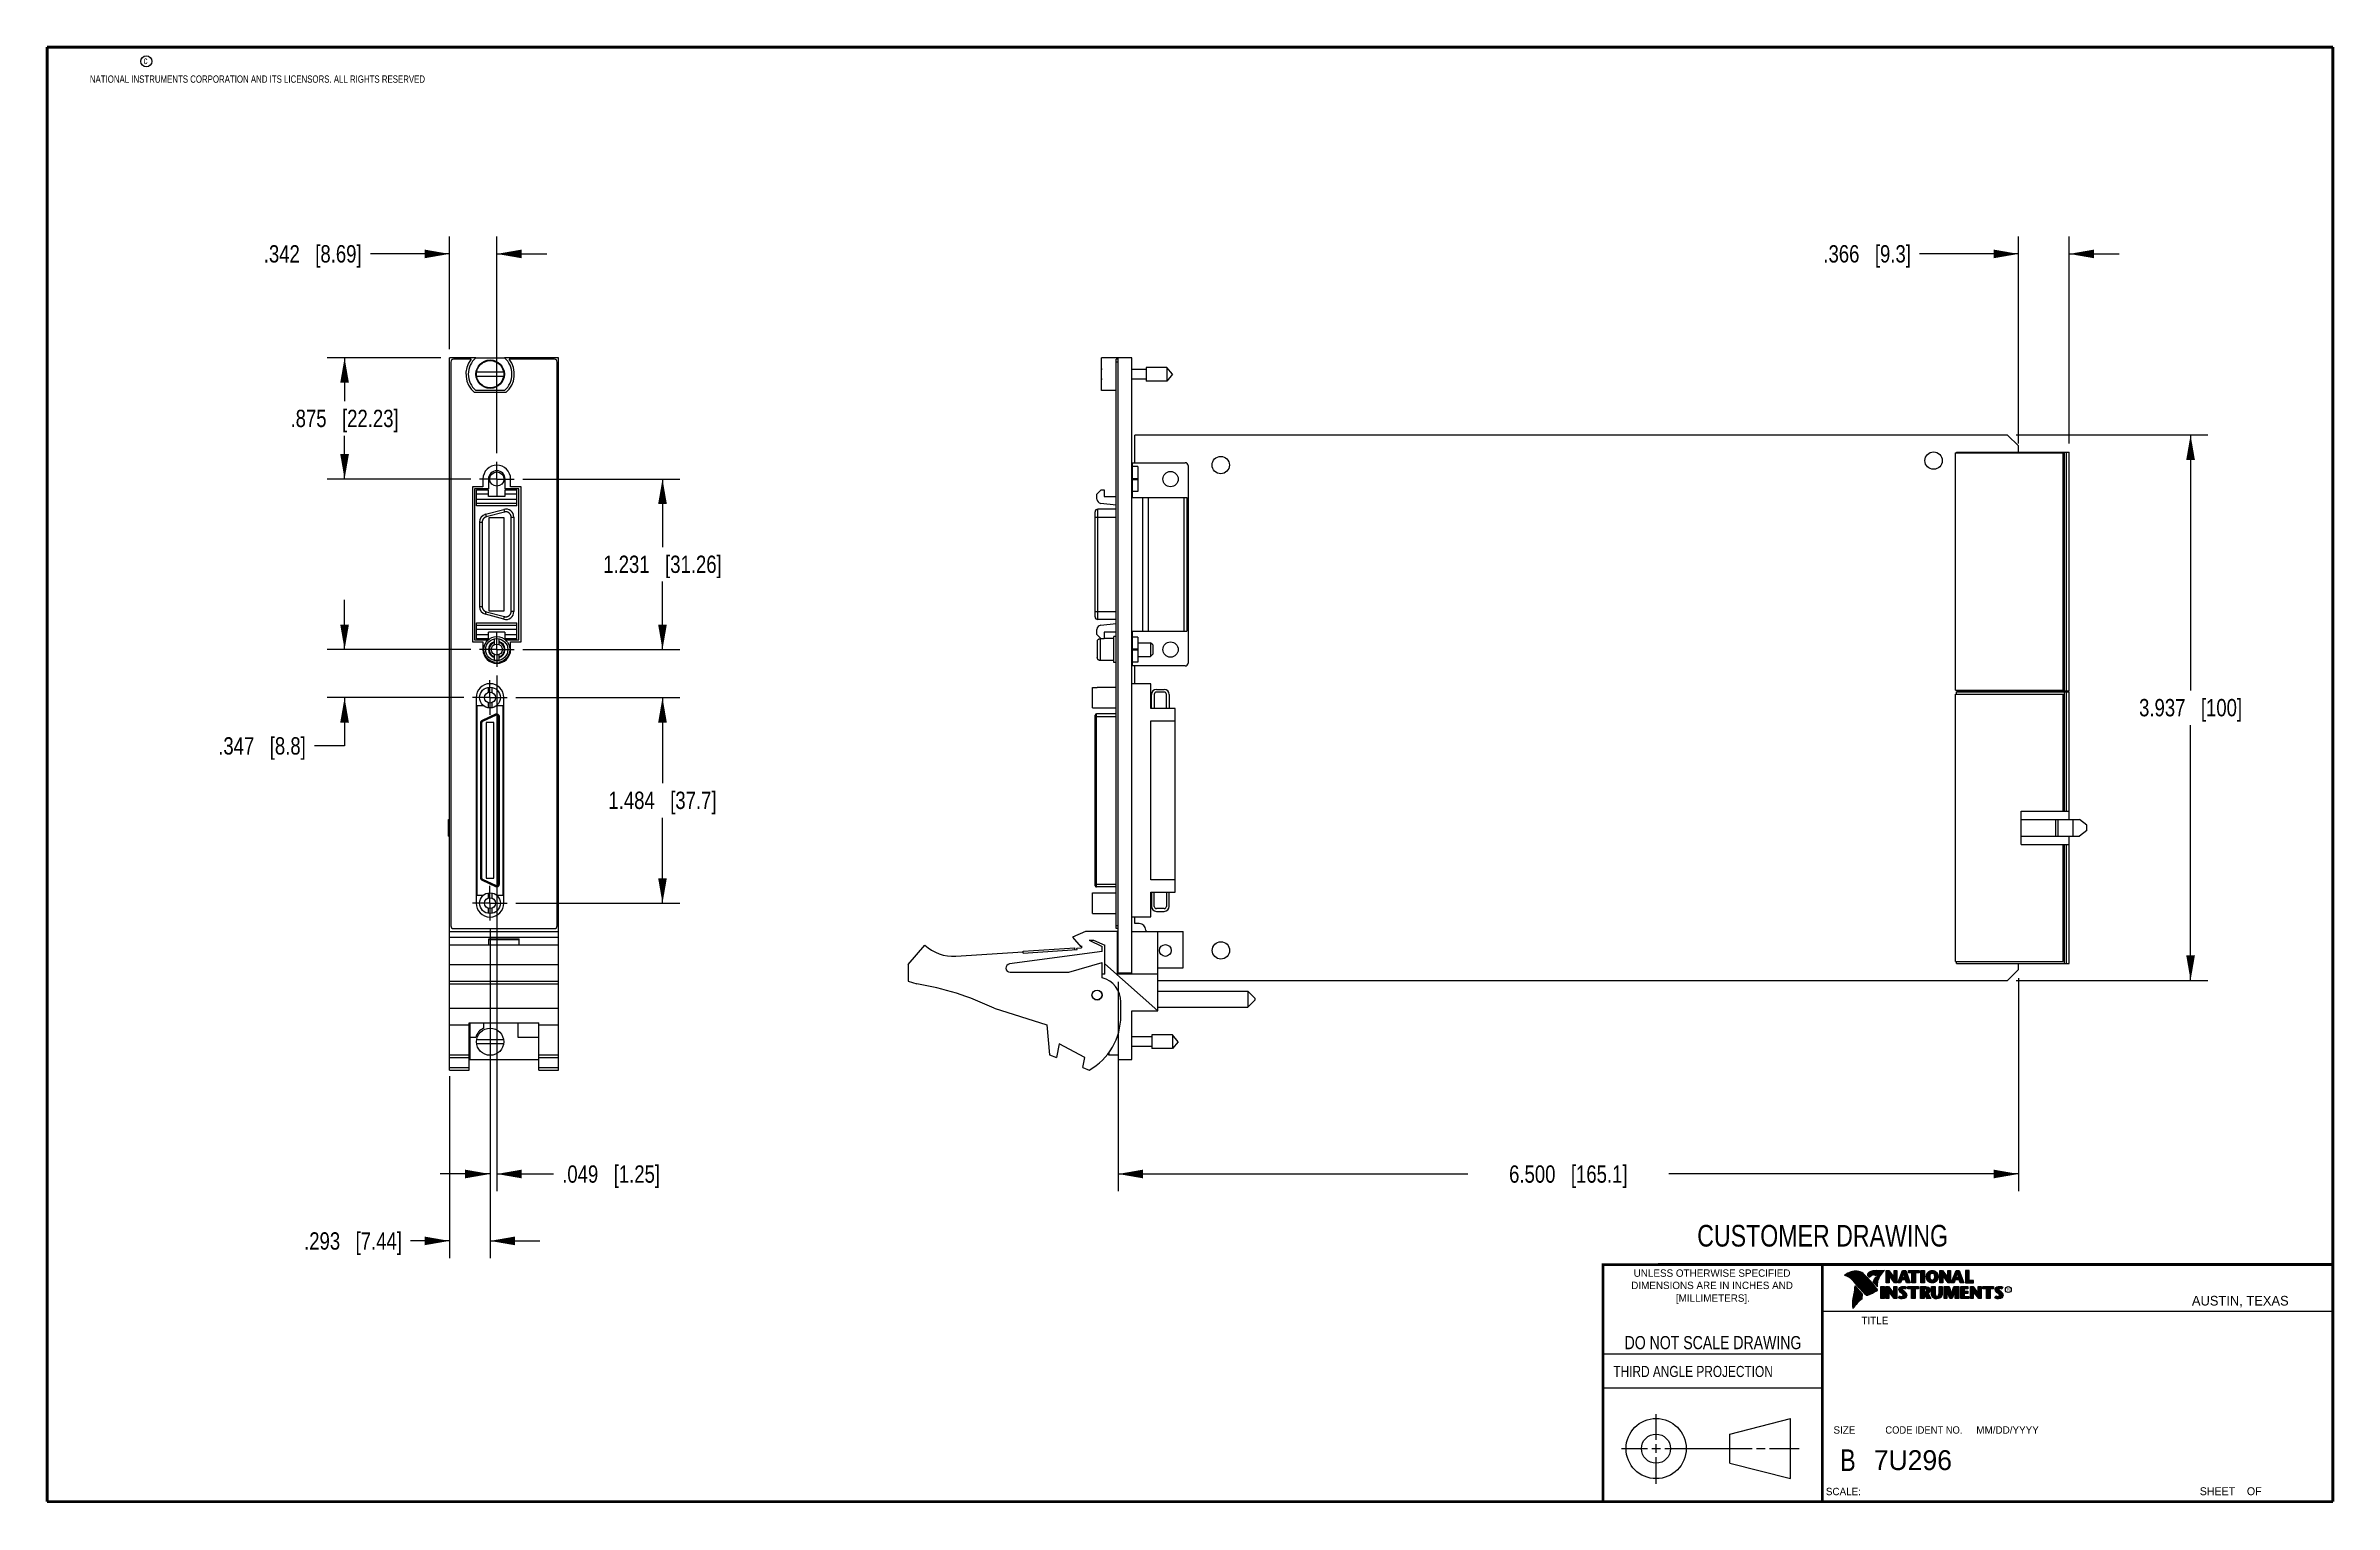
# Model space of a CAD drawing. Header units: inches. Extents: x 0.2 to 16.8, y 0.2 to 10.8.
import ezdxf

# ---------------------------------------------------------------- set-up
doc = ezdxf.new("R2010")
doc.units = ezdxf.units.IN
doc.header["$LTSCALE"] = 0.935
doc.header["$MEASUREMENT"] = 0
doc.linetypes.add('CENTER', pattern=[0.6, 0.375, -0.075, 0.075, -0.075])
doc.layers.get('0').update_dxf_attribs({"linetype": 'CONTINUOUS'})
doc.layers.add('02___PRT_ALL_AXES', color=7, linetype='CONTINUOUS')
doc.layers.add('DIMENSIONS', color=7, linetype='CONTINUOUS')
doc.styles.get("Standard").update_dxf_attribs({"font": 'txt', "width": 0.8})
doc.styles.add('TEXTSTYLE_2', font='txt')
doc.styles.add('TEXTSTYLE_3', font='txt', dxfattribs={"width": 0.95})
doc.dimstyles.new('DIMSTYLE_1', dxfattribs={"dimtxt": 0.125, "dimasz": 0.18, "dimexe": 0.18, "dimexo": 0.0625, "dimgap": 0.09, "dimtad": 0, "dimtih": 1, "dimtoh": 1, "dimdec": 3, "dimzin": 4, "dimdsep": 46, "dimtxsty": 'STANDARD', "dimblk": '_FILLED', "dimblk1": '_FILLED', "dimblk2": '_FILLED', "dimcen": 0.09, "dimadec": 0, "dimazin": 0, "dimtp": 0.01, "dimtm": 0.01, "dimtfac": 1, "dimtdec": 3, "dimtofl": 0, "dimtmove": 0, "dimatfit": 3, "dimldrblk": '_FILLED', "dimfxl": 1, "dimtolj": 1, "dimtzin": 4, "dimarcsym": 0})

msp = doc.modelspace()

# ---------------------------------------------------------------- texts
at = {"color": 2, "linetype": 'CONTINUOUS', "attachment_point": 1, "line_spacing_factor": 0.9}
for s, insert, char_height, width in [('c', (0.946, 10.6893), 0.053, 0.0424), ('NATIONAL INSTRUMENTS CORPORATION AND ITS LICENSORS. ALL RIGHTS RESERVED', (0.5583, 10.5546), 0.053, 3.0104), ('THIRD ANGLE PROJECTION', (11.5564, 1.2384), 0.08, 1.408)]:
    msp.add_mtext(s, dxfattribs=dict(at, insert=insert, char_height=char_height, width=width))
at = {"color": 7, "linetype": 'CONTINUOUS', "attachment_point": 2, "line_spacing_factor": 0.9}
for s, insert, char_height, width in [('CUSTOMER DRAWING', (13.0668, 2.2564), 0.15625, 2), ('DO NOT SCALE DRAWING', (12.2754, 1.4542), 0.095, 1.52), ('B', (13.2497, 0.6361), 0.1562, 0.125)]:
    msp.add_mtext(s, dxfattribs=dict(at, insert=insert, char_height=char_height, width=width))
at = {"color": 2, "linetype": 'CONTINUOUS', "line_spacing_factor": 0.9}
for s, insert, char_height, width, attachment_point, style in [('DIMENSIONS ARE IN INCHES AND', (12.2688, 1.8465), 0.053254, 1.491112, 2, 'TEXTSTYLE_2'), ('UNLESS OTHERWISE SPECIFIED', (12.2688, 1.9352), 0.053254, 1.384604, 2, 'TEXTSTYLE_2'), ('[MILLIMETERS].', (12.2746, 1.7548), 0.053254, 0.745556, 2, 'TEXTSTYLE_2'), ('R', (14.3971, 1.8), 0.0217, 0.021738, 1, 'TEXTSTYLE_2'), ('AUSTIN, TEXAS', (15.7327, 1.7441), 0.069617, 0.905021, 1, 'TEXTSTYLE_2'), ('TITLE', (13.3474, 1.593), 0.05325, 0.26627, 1, 'TEXTSTYLE_2'), ('SIZE', (13.1451, 0.8027), 0.05325, 0.213016, 1, 'TEXTSTYLE_2'), ('CODE IDENT NO.', (13.7978, 0.8027), 0.053254, 0.708278, 2, 'TEXTSTYLE_3'), ('MM/DD/YYYY', (14.1765, 0.8027), 0.05325, 0.53254, 1, 'TEXTSTYLE_2'), ('SCALE:', (13.0904, 0.3585), 0.05325, 0.319524, 1, 'TEXTSTYLE_2'), ('SHEET    OF', (15.7892, 0.3625), 0.057262, 0.629882, 1, 'TEXTSTYLE_2')]:
    msp.add_mtext(s, dxfattribs=dict(at, insert=insert, char_height=char_height, width=width, attachment_point=attachment_point, style=style))
at = {"color": 7, "linetype": 'CONTINUOUS', "insert": (13.4363, 0.6298), "char_height": 0.14316, "width": 0.715775, "attachment_point": 1, "line_spacing_factor": 0.9, "style": 'TEXTSTYLE_2'}
msp.add_mtext('7U296', dxfattribs=at)

# ---------------------------------------------------------------- blocks, each defined once
blk = doc.blocks.new('_FILLED')
at = {"color": 0, "linetype": 'BYBLOCK'}
blk.add_solid([(0, 0), (-1, 0.174), (-1, -0.174)], dxfattribs=at)
blk = doc.blocks.new('*D0')
at = {"layer": 'DIMENSIONS', "color": 2, "linetype": 'CONTINUOUS'}
for p, q in [((14.465, 7.959), (15.848, 7.959)), ((15.723, 7.959), (15.723, 6.115)), ((15.723, 4.022), (15.723, 5.865)), ((14.465, 4.022), (15.848, 4.022))]:
    blk.add_line(p, q, dxfattribs=at)
at = {"layer": 'DIMENSIONS', "color": 2, "linetype": 'CONTINUOUS', "xscale": 0.18, "yscale": 0.18, "zscale": 0.18}
for p, rotation in [((15.723, 7.959), 90), ((15.723, 4.022), 270)]:
    blk.add_blockref('_FILLED', p, dxfattribs=dict(at, rotation=rotation))
at = {"layer": 'DIMENSIONS', "color": 2, "linetype": 'CONTINUOUS', "insert": (15.723, 6.053), "char_height": 0.125, "width": 1.125, "attachment_point": 2, "line_spacing_factor": 0.9}
blk.add_mtext('3.937{\\Ftxt.shx;\\W1.000000;\\H0.125000; }[100]', dxfattribs=at)
blk = doc.blocks.new('*D1')
at = {"layer": 'DIMENSIONS', "color": 2, "linetype": 'CONTINUOUS'}
for p, q in [((7.981, 4.01), (7.981, 2.499)), ((14.481, 4.038), (14.481, 2.499)), ((7.981, 2.624), (10.506, 2.624)), ((14.481, 2.624), (11.956, 2.624))]:
    blk.add_line(p, q, dxfattribs=at)
at = {"layer": 'DIMENSIONS', "color": 2, "linetype": 'CONTINUOUS', "xscale": 0.18, "yscale": 0.18, "zscale": 0.18, "rotation": 180}
blk.add_blockref('_FILLED', (7.981, 2.624), dxfattribs=at)
at = {"layer": 'DIMENSIONS', "color": 2, "linetype": 'CONTINUOUS', "xscale": 0.18, "yscale": 0.18, "zscale": 0.18}
blk.add_blockref('_FILLED', (14.481, 2.624), dxfattribs=at)
at = {"layer": 'DIMENSIONS', "color": 2, "linetype": 'CONTINUOUS', "insert": (11.231, 2.686), "char_height": 0.125, "width": 1.325, "attachment_point": 2, "line_spacing_factor": 0.9}
blk.add_mtext('6.500{\\Ftxt.shx;\\W1.000000;\\H0.125000; }[165.1]', dxfattribs=at)
blk = doc.blocks.new('*D2')
at = {"layer": 'DIMENSIONS', "color": 2, "linetype": 'CONTINUOUS'}
for p, q in [((14.481, 9.266), (13.767, 9.266)), ((14.481, 7.898), (14.481, 9.391)), ((14.847, 7.898), (14.847, 9.391)), ((14.847, 9.266), (15.207, 9.266))]:
    blk.add_line(p, q, dxfattribs=at)
at = {"layer": 'DIMENSIONS', "color": 2, "linetype": 'CONTINUOUS', "xscale": 0.18, "yscale": 0.18, "zscale": 0.18}
blk.add_blockref('_FILLED', (14.481, 9.266), dxfattribs=at)
at = {"layer": 'DIMENSIONS', "color": 2, "linetype": 'CONTINUOUS', "xscale": 0.18, "yscale": 0.18, "zscale": 0.18, "rotation": 180}
blk.add_blockref('_FILLED', (14.847, 9.266), dxfattribs=at)
at = {"layer": 'DIMENSIONS', "color": 2, "linetype": 'CONTINUOUS', "insert": (13.704, 9.329), "char_height": 0.125, "width": 1.025, "attachment_point": 3, "line_spacing_factor": 0.9}
blk.add_mtext('.366{\\Ftxt.shx;\\W1.000000;\\H0.125000; }[9.3]', dxfattribs=at)
blk = doc.blocks.new('*D3')
at = {"layer": 'DIMENSIONS', "color": 2, "linetype": 'CONTINUOUS'}
for p, q in [((3.447, 4.391), (3.447, 2.016)), ((3.154, 3.329), (3.154, 2.016)), ((3.154, 2.141), (2.873, 2.141)), ((3.447, 2.141), (3.807, 2.141))]:
    blk.add_line(p, q, dxfattribs=at)
at = {"layer": 'DIMENSIONS', "color": 2, "linetype": 'CONTINUOUS', "xscale": 0.18, "yscale": 0.18, "zscale": 0.18}
blk.add_blockref('_FILLED', (3.154, 2.141), dxfattribs=at)
at = {"layer": 'DIMENSIONS', "color": 2, "linetype": 'CONTINUOUS', "xscale": 0.18, "yscale": 0.18, "zscale": 0.18, "rotation": 180}
blk.add_blockref('_FILLED', (3.447, 2.141), dxfattribs=at)
at = {"layer": 'DIMENSIONS', "color": 2, "linetype": 'CONTINUOUS', "insert": (2.811, 2.203), "char_height": 0.125, "width": 1.125, "attachment_point": 3, "line_spacing_factor": 0.9}
blk.add_mtext('.293{\\Ftxt.shx;\\W1.000000;\\H0.125000; }[7.44]', dxfattribs=at)
blk = doc.blocks.new('*D4')
at = {"layer": 'DIMENSIONS', "color": 2, "linetype": 'CONTINUOUS'}
for p, q in [((3.154, 9.266), (2.583, 9.266)), ((3.154, 8.578), (3.154, 9.391)), ((3.496, 7.828), (3.496, 9.391)), ((3.496, 9.266), (3.856, 9.266))]:
    blk.add_line(p, q, dxfattribs=at)
at = {"layer": 'DIMENSIONS', "color": 2, "linetype": 'CONTINUOUS', "xscale": 0.18, "yscale": 0.18, "zscale": 0.18}
blk.add_blockref('_FILLED', (3.154, 9.266), dxfattribs=at)
at = {"layer": 'DIMENSIONS', "color": 2, "linetype": 'CONTINUOUS', "xscale": 0.18, "yscale": 0.18, "zscale": 0.18, "rotation": 180}
blk.add_blockref('_FILLED', (3.496, 9.266), dxfattribs=at)
at = {"layer": 'DIMENSIONS', "color": 2, "linetype": 'CONTINUOUS', "insert": (2.52, 9.329), "char_height": 0.125, "width": 1.125, "attachment_point": 3, "line_spacing_factor": 0.9}
blk.add_mtext('.342{\\Ftxt.shx;\\W1.000000;\\H0.125000; }[8.69]', dxfattribs=at)
blk = doc.blocks.new('*D5')
at = {"layer": 'DIMENSIONS', "color": 2, "linetype": 'CONTINUOUS'}
for p, q in [((3.496, 6.222), (3.496, 2.499)), ((3.447, 4.391), (3.447, 2.499)), ((3.447, 2.624), (3.087, 2.624)), ((3.496, 2.624), (3.905, 2.624))]:
    blk.add_line(p, q, dxfattribs=at)
at = {"layer": 'DIMENSIONS', "color": 2, "linetype": 'CONTINUOUS', "xscale": 0.18, "yscale": 0.18, "zscale": 0.18}
blk.add_blockref('_FILLED', (3.447, 2.624), dxfattribs=at)
at = {"layer": 'DIMENSIONS', "color": 2, "linetype": 'CONTINUOUS', "xscale": 0.18, "yscale": 0.18, "zscale": 0.18, "rotation": 180}
blk.add_blockref('_FILLED', (3.496, 2.624), dxfattribs=at)
at = {"layer": 'DIMENSIONS', "color": 2, "linetype": 'CONTINUOUS', "insert": (3.968, 2.686), "char_height": 0.125, "width": 1.125, "attachment_point": 1, "line_spacing_factor": 0.9}
blk.add_mtext('.049{\\Ftxt.shx;\\W1.000000;\\H0.125000; }[1.25]', dxfattribs=at)
blk = doc.blocks.new('*D6')
at = {"layer": 'DIMENSIONS', "color": 2, "linetype": 'CONTINUOUS'}
for p, q in [((3.091, 8.516), (2.272, 8.516)), ((2.397, 8.516), (2.397, 8.203)), ((2.397, 7.641), (2.397, 7.953)), ((3.308, 7.641), (2.272, 7.641))]:
    blk.add_line(p, q, dxfattribs=at)
at = {"layer": 'DIMENSIONS', "color": 2, "linetype": 'CONTINUOUS', "xscale": 0.18, "yscale": 0.18, "zscale": 0.18}
for p, rotation in [((2.397, 8.516), 90), ((2.397, 7.641), 270)]:
    blk.add_blockref('_FILLED', p, dxfattribs=dict(at, rotation=rotation))
at = {"layer": 'DIMENSIONS', "color": 2, "linetype": 'CONTINUOUS', "insert": (2.397, 8.141), "char_height": 0.125, "width": 1.225, "attachment_point": 2, "line_spacing_factor": 0.9}
blk.add_mtext('.875{\\Ftxt.shx;\\W1.000000;\\H0.125000; }[22.23]', dxfattribs=at)
blk = doc.blocks.new('*D7')
at = {"layer": 'DIMENSIONS', "color": 2, "linetype": 'CONTINUOUS'}
for p, q in [((3.683, 7.641), (4.817, 7.641)), ((4.692, 7.641), (4.692, 7.15)), ((4.692, 6.41), (4.692, 6.9)), ((3.683, 6.41), (4.817, 6.41))]:
    blk.add_line(p, q, dxfattribs=at)
at = {"layer": 'DIMENSIONS', "color": 2, "linetype": 'CONTINUOUS', "xscale": 0.18, "yscale": 0.18, "zscale": 0.18}
for p, rotation in [((4.692, 7.641), 90), ((4.692, 6.41), 270)]:
    blk.add_blockref('_FILLED', p, dxfattribs=dict(at, rotation=rotation))
at = {"layer": 'DIMENSIONS', "color": 2, "linetype": 'CONTINUOUS', "insert": (4.692, 7.088), "char_height": 0.125, "width": 1.325, "attachment_point": 2, "line_spacing_factor": 0.9}
blk.add_mtext('1.231{\\Ftxt.shx;\\W1.000000;\\H0.125000; }[31.26]', dxfattribs=at)
blk = doc.blocks.new('*D8')
at = {"layer": 'DIMENSIONS', "color": 2, "linetype": 'CONTINUOUS'}
for p, q in [((2.397, 6.41), (2.397, 6.77)), ((3.308, 6.41), (2.272, 6.41)), ((3.259, 6.063), (2.272, 6.063)), ((2.397, 6.063), (2.397, 5.714)), ((2.397, 5.714), (2.179, 5.714))]:
    blk.add_line(p, q, dxfattribs=at)
at = {"layer": 'DIMENSIONS', "color": 2, "linetype": 'CONTINUOUS', "xscale": 0.18, "yscale": 0.18, "zscale": 0.18}
for p, rotation in [((2.397, 6.41), 270), ((2.397, 6.063), 90)]:
    blk.add_blockref('_FILLED', p, dxfattribs=dict(at, rotation=rotation))
at = {"layer": 'DIMENSIONS', "color": 2, "linetype": 'CONTINUOUS', "insert": (2.117, 5.777), "char_height": 0.125, "width": 1.025, "attachment_point": 3, "line_spacing_factor": 0.9}
blk.add_mtext('.347{\\Ftxt.shx;\\W1.000000;\\H0.125000; }[8.8]', dxfattribs=at)
blk = doc.blocks.new('*D9')
at = {"layer": 'DIMENSIONS', "color": 2, "linetype": 'CONTINUOUS'}
for p, q in [((3.634, 6.063), (4.817, 6.063)), ((4.692, 6.063), (4.692, 5.446)), ((4.692, 4.579), (4.692, 5.196)), ((3.634, 4.579), (4.817, 4.579))]:
    blk.add_line(p, q, dxfattribs=at)
at = {"layer": 'DIMENSIONS', "color": 2, "linetype": 'CONTINUOUS', "xscale": 0.18, "yscale": 0.18, "zscale": 0.18}
for p, rotation in [((4.692, 6.063), 90), ((4.692, 4.579), 270)]:
    blk.add_blockref('_FILLED', p, dxfattribs=dict(at, rotation=rotation))
at = {"layer": 'DIMENSIONS', "color": 2, "linetype": 'CONTINUOUS', "insert": (4.692, 5.384), "char_height": 0.125, "width": 1.225, "attachment_point": 2, "line_spacing_factor": 0.9}
blk.add_mtext('1.484{\\Ftxt.shx;\\W1.000000;\\H0.125000; }[37.7]', dxfattribs=at)

# ---------------------------------------------------------------- dimensions: what is measured, and where the dimension line sits
at = {"layer": 'DIMENSIONS', "color": 2, "linetype": 'CONTINUOUS'}
for base, p1, p2, angle, picture, middle in [((3.1539, 9.2662), (3.4959, 7.8282), (3.1539, 8.5782), 180, '*D4', (1.7077, 9.2662)), ((14.481, 9.2662), (14.8472, 7.8981), (14.481, 7.8981), 180, '*D2', (12.9415, 9.2662)), ((2.397, 7.6406), (3.0914, 8.5157), (3.3083, 7.6406), 270, '*D6', (2.272, 8.0781)), ((15.7232, 7.9587), (14.4645, 4.0217), (14.4645, 7.9587), 90, '*D0', (15.5732, 5.9902)), ((4.6919, 6.4099), (3.6835, 7.6406), (3.6835, 6.4099), 270, '*D7', (4.5419, 7.0252)), ((2.397, 6.0633), (3.3083, 6.4099), (3.2591, 6.0633), 270, '*D8', (1.3542, 5.7143)), ((4.6919, 4.5791), (3.6343, 6.0633), (3.6343, 4.5791), 270, '*D9', (4.5419, 5.3212)), ((3.1539, 2.1409), (3.4467, 4.3915), (3.1539, 3.3291), 180, '*D3', (1.9985, 2.1409))]:
    dim = msp.add_linear_dim(base=base, p1=p1, p2=p2, angle=angle, dimstyle='DIMSTYLE_1', dxfattribs=at)
    dim.commit()
    dim.dimension.update_dxf_attribs({"geometry": picture, "text_midpoint": middle, "dimtype": 160})
for base, p1, p2, picture, middle in [((3.4959, 2.6237), (3.4467, 4.3915), (3.4959, 6.2223), '*D5', (4.5301, 2.6237)), ((14.481, 2.6237), (7.981, 4.0102), (14.481, 4.0382), '*D1', (11.081, 2.6237))]:
    dim = msp.add_linear_dim(base=base, p1=p1, p2=p2, dimstyle='DIMSTYLE_1', dxfattribs=at)
    dim.commit()
    dim.dimension.update_dxf_attribs({"geometry": picture, "text_midpoint": middle, "dimtype": 160})

# ---------------------------------------------------------------- linework, layer by layer
at = {"color": 7, "linetype": 'CONTINUOUS'}
for p, q in [((3.1539, 3.3737), (3.1539, 8.5157)), ((3.3435, 8.5157), (3.1539, 8.5157)), ((3.1639, 8.4857), (3.1639, 4.4157)), ((3.3102, 8.5057), (3.1839, 8.5057)), ((3.3441, 8.5162), (3.5516, 8.5162)), ((3.9419, 8.5157), (3.5522, 8.5157)), ((3.9119, 8.5057), (3.5856, 8.5057)), ((3.9319, 4.4157), (3.9319, 8.4857)), ((3.9419, 3.3737), (3.9419, 8.5157)), ((7.861, 8.2792), (7.861, 8.5162)), ((7.981, 8.5162), (7.861, 8.5162)), ((7.966, 4.3957), (7.966, 8.5057)), ((7.981, 8.5057), (7.966, 8.5057)), ((7.981, 8.4857), (7.966, 8.4857)), ((7.981, 4.0727), (7.981, 8.5162)), ((8.081, 8.5157), (7.981, 8.5157)), ((8.081, 4.0657), (8.081, 8.5157)), ((8.1847, 8.4327), (8.081, 8.4327)), ((8.1847, 8.4469), (8.1847, 8.3485)), ((8.3328, 8.4469), (8.1847, 8.4469)), ((8.3328, 8.4469), (8.3328, 8.3485)), ((8.3741, 8.3977), (8.3328, 8.4469)), ((3.5616, 8.2647), (3.3341, 8.2647)), ((3.5516, 8.2792), (3.3441, 8.2792)), ((3.5449, 8.4115), (3.3508, 8.4115)), ((3.3508, 8.3839), (3.5449, 8.3839)), ((7.861, 8.4115), (7.8587, 8.4115)), ((7.8587, 8.3839), (7.861, 8.3839)), ((7.966, 8.2792), (7.861, 8.2792)), ((8.1847, 8.3626), (8.081, 8.3626)), ((8.3328, 8.3485), (8.1847, 8.3485)), ((8.3741, 8.3977), (8.3328, 8.3485)), ((8.101, 7.7587), (8.101, 7.9587)), ((14.402, 7.9587), (8.101, 7.9587)), ((14.402, 7.9587), (14.481, 7.8797)), ((3.1537, 7.7923), (3.1537, 7.8081)), ((3.1539, 7.8081), (3.1537, 7.8081)), ((3.1539, 7.7923), (3.1537, 7.7923)), ((14.0264, 7.8297), (14.8039, 7.8297)), ((14.0264, 6.1171), (14.0264, 7.8297)), ((14.0342, 7.8356), (14.8472, 7.8356)), ((14.0342, 7.8297), (14.0342, 7.8356)), ((14.481, 7.8356), (14.481, 7.8797)), ((14.8039, 6.1171), (14.8039, 7.8297)), ((14.8118, 6.1112), (14.8118, 7.8356)), ((14.8272, 6.1112), (14.8272, 7.8356)), ((14.8472, 6.1112), (14.8472, 7.8356)), ((3.3959, 7.6406), (3.3959, 7.5856)), ((3.4359, 7.6406), (3.4359, 7.5706)), ((3.5559, 7.5706), (3.5559, 7.6406)), ((3.5959, 7.5856), (3.5959, 7.6406)), ((8.081, 7.7587), (8.4659, 7.7587)), ((8.084, 7.739), (8.081, 7.739)), ((8.084, 7.5067), (8.084, 7.7587)), ((8.1234, 7.7311), (8.084, 7.7311)), ((8.1234, 7.6425), (8.084, 7.6425)), ((8.084, 7.6386), (8.1234, 7.6386)), ((8.1234, 7.7311), (8.1234, 7.55)), ((8.4856, 7.739), (8.4856, 6.3114)), ((3.3209, 7.5856), (3.3209, 6.4656)), ((3.3959, 7.5856), (3.3209, 7.5856)), ((3.3359, 7.5706), (3.3359, 6.4806)), ((3.4359, 7.5706), (3.3359, 7.5706)), ((3.3482, 7.4476), (3.3482, 7.5638)), ((3.3482, 7.5638), (3.4348, 7.5638)), ((3.4348, 7.5323), (3.3482, 7.5323)), ((3.3482, 7.4963), (3.6396, 7.4963)), ((3.6396, 7.465), (3.3482, 7.465)), ((3.6396, 7.4476), (3.3482, 7.4476)), ((3.4348, 7.5146), (3.4348, 7.5638)), ((3.553, 7.5146), (3.4348, 7.5146)), ((3.553, 7.5638), (3.553, 7.5146)), ((3.553, 7.5638), (3.6396, 7.5638)), ((3.6396, 7.5323), (3.553, 7.5323)), ((3.6559, 7.5706), (3.5559, 7.5706)), ((3.6709, 7.5856), (3.5959, 7.5856)), ((3.6396, 7.4476), (3.6396, 7.5638)), ((3.6559, 6.4806), (3.6559, 7.5706)), ((3.6709, 6.4656), (3.6709, 7.5856)), ((7.8281, 7.5323), (7.8596, 7.5638)), ((7.8281, 7.4963), (7.8281, 7.5323)), ((7.966, 7.4534), (7.8563, 7.465)), ((7.8596, 7.5638), (7.8813, 7.5638)), ((7.8813, 7.5638), (7.8813, 7.5146)), ((7.8813, 7.5146), (7.966, 7.5146)), ((8.1234, 7.55), (8.084, 7.55)), ((8.084, 7.5067), (8.4777, 7.5067)), ((8.1588, 6.5437), (8.1588, 7.5067)), ((8.1982, 7.5067), (8.1982, 6.5437)), ((8.458, 6.5437), (8.458, 7.5067)), ((8.4777, 7.5067), (8.4777, 6.5437)), ((3.3709, 7.3303), (3.3709, 6.7201)), ((3.3709, 7.3303), (3.3906, 7.3303)), ((3.3906, 7.3303), (3.3906, 6.7201)), ((3.4138, 7.3862), (3.546, 7.4217)), ((3.4138, 7.3862), (3.4189, 7.3672)), ((3.5511, 7.4026), (3.4189, 7.3672)), ((3.4419, 6.6868), (3.4419, 7.3636)), ((3.4419, 7.3636), (3.5478, 7.3636)), ((3.546, 7.4217), (3.5511, 7.4026)), ((3.5478, 7.3636), (3.5478, 6.6868)), ((3.5992, 6.6847), (3.5992, 7.3658)), ((3.5992, 7.3658), (3.6189, 7.3658)), ((3.6189, 7.3658), (3.6189, 6.6847)), ((7.8143, 6.6465), (7.8143, 7.4039)), ((7.8143, 7.3658), (7.966, 7.3658)), ((7.834, 6.6268), (7.834, 7.4236)), ((7.966, 7.4236), (7.834, 7.4236)), ((3.3709, 6.7201), (3.3906, 6.7201)), ((3.4138, 6.6642), (3.4189, 6.6832)), ((3.546, 6.6288), (3.4138, 6.6642)), ((3.4189, 6.6832), (3.5511, 6.6478)), ((3.5478, 6.6868), (3.4419, 6.6868)), ((3.546, 6.6288), (3.5511, 6.6478)), ((3.6189, 6.6847), (3.5992, 6.6847)), ((7.8143, 6.6847), (7.966, 6.6847)), ((7.966, 6.6268), (7.834, 6.6268)), ((3.3209, 6.4656), (3.3959, 6.4656)), ((3.3359, 6.4806), (3.4347, 6.4806)), ((3.3482, 6.4866), (3.3482, 6.6028)), ((3.3482, 6.6028), (3.6396, 6.6028)), ((3.3482, 6.5855), (3.6396, 6.5855)), ((3.6396, 6.5541), (3.3482, 6.5541)), ((3.3482, 6.5181), (3.4348, 6.5181)), ((3.4348, 6.4866), (3.3482, 6.4866)), ((3.3959, 6.4656), (3.3959, 6.4099)), ((3.4348, 6.4866), (3.4348, 6.5358)), ((3.553, 6.5358), (3.4348, 6.5358)), ((3.4799, 6.4465), (3.4799, 6.4882)), ((3.5119, 6.4465), (3.5119, 6.4882)), ((3.553, 6.5358), (3.553, 6.4866)), ((3.553, 6.5181), (3.6396, 6.5181)), ((3.6396, 6.4866), (3.553, 6.4866)), ((3.557, 6.4806), (3.6559, 6.4806)), ((3.5959, 6.4099), (3.5959, 6.4656)), ((3.5959, 6.4656), (3.6709, 6.4656)), ((3.6396, 6.4866), (3.6396, 6.6028)), ((7.8281, 6.5181), (7.8281, 6.5541)), ((7.8596, 6.4866), (7.8281, 6.5181)), ((7.831, 6.4677), (7.831, 6.352)), ((7.851, 6.4882), (7.851, 6.3315)), ((7.858, 6.4882), (7.851, 6.4882)), ((7.8563, 6.5855), (7.966, 6.597)), ((7.8813, 6.4866), (7.8596, 6.4866)), ((7.8813, 6.5358), (7.8813, 6.4866)), ((7.966, 6.5358), (7.8813, 6.5358)), ((7.951, 6.4899), (7.8813, 6.4899)), ((7.951, 6.3164), (7.951, 6.5034)), ((7.966, 6.5034), (7.951, 6.5034)), ((8.084, 6.2917), (8.084, 6.5437)), ((8.084, 6.5437), (8.4777, 6.5437)), ((8.1234, 6.5004), (8.084, 6.5004)), ((8.1234, 6.5004), (8.1234, 6.3193)), ((8.1234, 6.4591), (8.216, 6.4591)), ((8.216, 6.4591), (8.216, 6.3606)), ((8.231, 6.4441), (8.216, 6.4591)), ((8.231, 6.4441), (8.231, 6.3756)), ((3.4799, 6.3315), (3.4799, 6.3732)), ((3.5119, 6.3315), (3.5119, 6.3732)), ((7.881, 6.3315), (7.851, 6.3315)), ((7.881, 6.3299), (7.881, 6.3315)), ((7.951, 6.3299), (7.881, 6.3299)), ((7.966, 6.3164), (7.951, 6.3164)), ((8.081, 6.3114), (8.084, 6.3114)), ((8.4659, 6.2917), (8.081, 6.2917)), ((8.1234, 6.4118), (8.084, 6.4118)), ((8.084, 6.4079), (8.1234, 6.4079)), ((8.1234, 6.3193), (8.084, 6.3193)), ((8.101, 6.1617), (8.101, 6.2917)), ((8.1234, 6.3606), (8.216, 6.3606)), ((8.231, 6.3756), (8.216, 6.3606)), ((3.1537, 6.1388), (3.1537, 6.1545)), ((3.1539, 6.1545), (3.1537, 6.1545)), ((3.1539, 6.1388), (3.1537, 6.1388)), ((3.4339, 6.137), (3.4339, 6.1006)), ((3.4594, 6.137), (3.4594, 6.1006)), ((7.7968, 5.9896), (7.7968, 6.137)), ((7.7968, 6.137), (7.8303, 6.137)), ((7.8303, 6.1381), (7.8303, 6.137)), ((7.8303, 6.1381), (7.966, 6.1381)), ((8.2179, 6.1617), (8.081, 6.1617)), ((8.2179, 5.9846), (8.2179, 6.1617)), ((8.2578, 6.1224), (8.3138, 6.1224)), ((14.0264, 6.1171), (14.8039, 6.1171)), ((14.0342, 6.1112), (14.0342, 6.1171)), ((3.1537, 6.0606), (3.1537, 6.0763)), ((3.1539, 6.0763), (3.1537, 6.0763)), ((3.1539, 6.0606), (3.1537, 6.0606)), ((3.3467, 6.0633), (3.3467, 4.5791)), ((3.3507, 6.0038), (3.3507, 4.6378)), ((3.4013, 6.0038), (3.3507, 6.0038)), ((3.4339, 6.0261), (3.4339, 5.9896)), ((3.4594, 6.0261), (3.4594, 5.9896)), ((3.5427, 6.0038), (3.492, 6.0038)), ((3.5427, 4.6378), (3.5427, 6.0038)), ((3.5467, 4.5791), (3.5467, 6.0633)), ((7.7968, 5.9896), (7.8303, 5.9896)), ((7.8303, 5.9896), (7.8303, 5.9885)), ((7.8303, 5.9885), (7.966, 5.9885)), ((8.3931, 5.9846), (8.2179, 5.9846)), ((8.2218, 5.9846), (8.2218, 6.0864)), ((8.2415, 6.0864), (8.2415, 5.9846)), ((8.3138, 6.1027), (8.2578, 6.1027)), ((8.3301, 5.9846), (8.3301, 6.0864)), ((8.3498, 6.0864), (8.3498, 5.9846)), ((8.3931, 4.6578), (8.3931, 5.9846)), ((14.0264, 6.0881), (14.8039, 6.0881)), ((14.0264, 4.159), (14.0264, 6.0881)), ((14.0342, 6.1112), (14.8472, 6.1112)), ((14.0342, 6.1039), (14.8472, 6.1039)), ((14.0342, 6.0881), (14.0342, 6.1039)), ((14.481, 6.1039), (14.481, 6.1112)), ((14.8039, 5.2436), (14.8039, 6.0881)), ((14.8118, 5.2436), (14.8118, 6.1039)), ((14.8272, 5.2436), (14.8272, 6.1039)), ((14.8472, 5.1836), (14.8472, 6.1039)), ((3.3778, 5.8796), (3.3778, 4.7628)), ((3.3856, 5.8796), (3.3778, 5.8796)), ((3.3856, 5.8796), (3.3856, 4.7628)), ((3.4875, 5.9434), (3.3891, 5.8975)), ((3.3924, 5.8903), (3.3891, 5.8975)), ((3.4909, 5.9362), (3.3924, 5.8903)), ((3.4191, 5.8822), (3.4191, 4.7602)), ((3.4742, 5.8822), (3.4191, 5.8822)), ((3.4742, 4.7602), (3.4742, 5.8822)), ((3.4909, 5.9362), (3.4875, 5.9434)), ((3.5077, 4.7169), (3.5077, 5.9255)), ((3.5077, 5.9255), (3.5156, 5.9255)), ((3.5156, 4.7169), (3.5156, 5.9255)), ((7.8163, 4.705), (7.8163, 5.9372)), ((7.8163, 5.9255), (7.966, 5.9255)), ((7.8242, 4.6972), (7.8242, 5.9452)), ((7.966, 5.9452), (7.8242, 5.9452)), ((8.2179, 4.7464), (8.2179, 5.896)), ((8.2179, 5.896), (8.3931, 5.896)), ((3.147, 5.1836), (3.1539, 5.1836)), ((3.147, 5.0636), (3.147, 5.1836)), ((14.5008, 5.2436), (14.8472, 5.2436)), ((14.5008, 5.0036), (14.5008, 5.2436)), ((14.5008, 5.1836), (14.922, 5.1836)), ((14.7508, 5.0636), (14.7508, 5.1836)), ((14.7678, 5.0636), (14.7678, 5.1836)), ((14.8762, 5.0636), (14.8762, 5.1836)), ((14.9732, 5.1432), (14.922, 5.1836)), ((14.9732, 5.1039), (14.9732, 5.1432)), ((3.147, 5.0636), (3.1539, 5.0636)), ((14.5008, 5.0636), (14.922, 5.0636)), ((14.5008, 5.0036), (14.8472, 5.0036)), ((14.8039, 4.159), (14.8039, 5.0036)), ((14.8118, 4.1432), (14.8118, 5.0036)), ((14.8272, 4.1432), (14.8272, 5.0036)), ((14.8472, 4.1432), (14.8472, 5.0636)), ((14.9732, 5.1039), (14.922, 5.0636)), ((3.3507, 4.6378), (3.4004, 4.6378)), ((3.3856, 4.7628), (3.3778, 4.7628)), ((3.3924, 4.7521), (3.3891, 4.7449)), ((3.3891, 4.7449), (3.4875, 4.699)), ((3.3924, 4.7521), (3.4909, 4.7062)), ((3.4191, 4.7602), (3.4742, 4.7602)), ((3.4339, 4.6528), (3.4339, 4.6163)), ((3.4594, 4.6528), (3.4594, 4.6163)), ((3.4909, 4.7062), (3.4875, 4.699)), ((3.493, 4.6378), (3.5427, 4.6378)), ((3.5077, 4.7169), (3.5156, 4.7169)), ((7.7968, 4.5054), (7.7968, 4.6528)), ((7.7968, 4.6528), (7.8303, 4.6528)), ((7.8163, 4.7169), (7.966, 4.7169)), ((7.966, 4.6972), (7.8242, 4.6972)), ((7.8303, 4.6539), (7.8303, 4.6528)), ((7.8303, 4.6539), (7.966, 4.6539)), ((8.3931, 4.7464), (8.2179, 4.7464)), ((8.2179, 4.4806), (8.2179, 4.6578)), ((8.2179, 4.6578), (8.3931, 4.6578)), ((8.2218, 4.6578), (8.2218, 4.556)), ((8.2415, 4.556), (8.2415, 4.6578)), ((8.3301, 4.6578), (8.3301, 4.556)), ((8.3498, 4.556), (8.3498, 4.6578)), ((3.4339, 4.5418), (3.4339, 4.5054)), ((3.4594, 4.5418), (3.4594, 4.5054)), ((7.7968, 4.5054), (7.8303, 4.5054)), ((7.8303, 4.5054), (7.8303, 4.5043)), ((7.8303, 4.5043), (7.966, 4.5043)), ((8.081, 4.4806), (8.2179, 4.4806)), ((8.101, 4.4317), (8.101, 4.4806)), ((8.3138, 4.5397), (8.2578, 4.5397)), ((8.2578, 4.52), (8.3138, 4.52)), ((3.1539, 4.3757), (3.9419, 4.3757)), ((3.1539, 4.3327), (3.9419, 4.3327)), ((3.1839, 4.3957), (3.9119, 4.3957)), ((3.4379, 4.3227), (3.6579, 4.3227)), ((3.4379, 4.2757), (3.4379, 4.3227)), ((3.4379, 4.3157), (3.6579, 4.3157)), ((3.6579, 4.2757), (3.6579, 4.3227)), ((7.746, 4.3757), (7.651, 4.3327)), ((7.651, 4.3327), (7.711, 4.2627)), ((7.976, 4.3757), (7.746, 4.3757)), ((7.772, 4.3127), (7.866, 4.2657)), ((7.772, 4.3127), (7.8042, 4.3127)), ((7.8042, 4.3127), (7.886, 4.2757)), ((7.981, 4.4157), (7.966, 4.4157)), ((7.981, 4.3957), (7.966, 4.3957)), ((7.976, 4.0657), (7.976, 4.3757)), ((8.081, 4.3757), (8.451, 4.3757)), ((8.1342, 4.4317), (8.101, 4.4317)), ((8.181, 4.3848), (8.181, 4.3757)), ((8.267, 3.8007), (8.267, 4.3757)), ((8.451, 4.1127), (8.451, 4.3757)), ((3.1539, 4.1865), (3.1537, 4.1865)), ((3.1537, 4.1708), (3.1537, 4.1865)), ((3.1539, 4.1708), (3.1537, 4.1708)), ((3.9419, 4.2757), (3.1539, 4.2757)), ((3.1539, 4.1357), (3.9419, 4.1357)), ((6.466, 4.1357), (6.586, 4.2757)), ((6.466, 4.1357), (6.466, 4.0157)), ((6.8096, 4.1963), (7.2949, 4.2281)), ((7.866, 4.2307), (7.197, 4.1404)), ((7.2946, 4.2331), (7.6688, 4.2576)), ((7.2956, 4.2181), (7.2946, 4.2331)), ((7.2956, 4.2181), (7.6848, 4.2436)), ((7.626, 4.0807), (7.866, 4.1507)), ((7.6698, 4.2426), (7.6688, 4.2576)), ((7.6841, 4.2536), (7.716, 4.2557)), ((7.6848, 4.2436), (7.6841, 4.2536)), ((7.711, 4.2627), (7.716, 4.2702)), ((7.716, 4.2702), (7.716, 4.2557)), ((7.866, 4.2307), (7.866, 4.2657)), ((7.866, 4.0407), (7.866, 4.1507)), ((7.886, 4.0657), (7.886, 4.2757)), ((8.267, 3.8007), (7.886, 4.1413)), ((14.0264, 4.159), (14.8039, 4.159)), ((14.0342, 4.1432), (14.0342, 4.159)), ((14.0342, 4.1432), (14.8472, 4.1432)), ((14.481, 4.1007), (14.481, 4.1432)), ((3.1539, 4.0157), (3.9419, 4.0157)), ((3.1539, 3.9961), (3.9419, 3.9961)), ((6.466, 4.0157), (6.528, 3.9961)), ((7.201, 4.0807), (7.626, 4.0807)), ((7.886, 4.0657), (7.866, 4.0657)), ((8.267, 4.0657), (7.976, 4.0657)), ((8.081, 4.0727), (7.981, 4.0727)), ((8.267, 4.1127), (8.451, 4.1127)), ((8.267, 4.0217), (14.402, 4.0217)), ((14.481, 4.1007), (14.402, 4.0217)), ((3.1539, 3.8204), (3.9419, 3.8204)), ((7.086, 3.8204), (7.466, 3.7007)), ((8.001, 3.7657), (8.001, 3.8664)), ((8.079, 3.4507), (8.079, 3.8007)), ((8.079, 3.8007), (8.267, 3.8007)), ((8.267, 3.9432), (8.917, 3.9432)), ((8.267, 3.8282), (8.917, 3.8282)), ((8.967, 3.8932), (8.917, 3.9432)), ((8.917, 3.9432), (8.917, 3.8282)), ((8.967, 3.8782), (8.917, 3.8282)), ((8.967, 3.8932), (8.967, 3.8782)), ((3.1539, 3.7007), (3.2959, 3.7007)), ((3.2959, 3.716), (3.7999, 3.716)), ((3.2959, 3.3737), (3.2959, 3.716)), ((3.3019, 3.716), (3.3019, 3.4507)), ((3.3989, 3.716), (3.3989, 3.676)), ((3.6489, 3.716), (3.6489, 3.6107)), ((3.7999, 3.3737), (3.7999, 3.716)), ((3.7999, 3.7007), (3.9419, 3.7007)), ((7.466, 3.7007), (7.486, 3.4837)), ((3.1539, 3.4837), (3.2959, 3.4837)), ((3.3019, 3.6107), (3.3437, 3.6107)), ((3.5449, 3.5925), (3.3508, 3.5925)), ((3.3508, 3.5649), (3.5449, 3.5649)), ((3.6489, 3.6107), (3.7999, 3.6107)), ((3.7999, 3.4837), (3.9419, 3.4837)), ((7.486, 3.4837), (7.536, 3.4644)), ((7.556, 3.5644), (7.536, 3.4644)), ((7.74, 3.4644), (7.556, 3.5644)), ((7.9141, 3.4999), (7.9141, 3.4806)), ((7.981, 3.4806), (7.9141, 3.4806)), ((7.9752, 3.6155), (7.981, 3.6107)), ((7.981, 3.6107), (7.981, 3.4507)), ((8.2247, 3.6137), (8.079, 3.6137)), ((8.2247, 3.5436), (8.079, 3.5436)), ((8.2247, 3.6279), (8.2247, 3.5295)), ((8.3728, 3.6279), (8.2247, 3.6279)), ((8.3728, 3.5295), (8.2247, 3.5295)), ((8.4141, 3.5787), (8.3728, 3.6279)), ((8.3728, 3.6279), (8.3728, 3.5295)), ((8.4141, 3.5787), (8.3728, 3.5295)), ((3.1539, 3.4644), (3.2959, 3.4644)), ((3.1539, 3.3916), (3.2959, 3.3916)), ((3.1539, 3.3737), (3.2959, 3.3737)), ((3.3019, 3.4507), (3.7999, 3.4507)), ((3.7999, 3.4644), (3.9419, 3.4644)), ((3.7999, 3.3916), (3.9419, 3.3916)), ((3.7999, 3.3737), (3.9419, 3.3737)), ((7.7254, 3.3916), (7.74, 3.4644)), ((7.7254, 3.3916), (7.772, 3.3737)), ((7.981, 3.4507), (8.079, 3.4507)), ((12.3963, 0.7462), (12.8358, 0.859)), ((12.8358, 0.4248), (12.8358, 0.859)), ((12.3963, 0.5362), (12.3963, 0.7462)), ((12.3963, 0.5362), (12.8358, 0.4248))]:
    msp.add_line(p, q, dxfattribs=at)
at = {"color": 2, "linetype": 'CONTINUOUS'}
for p, q in [((13.2311, 1.8934), (13.2311, 1.8949)), ((13.2347, 1.8921), (13.2347, 1.8972)), ((13.2382, 1.8907), (13.2382, 1.8994)), ((13.2418, 1.8892), (13.2418, 1.9015)), ((13.2453, 1.8876), (13.2453, 1.9035)), ((13.2489, 1.8858), (13.2489, 1.9054)), ((13.2524, 1.8839), (13.2524, 1.9069)), ((13.256, 1.8818), (13.256, 1.9084)), ((13.2596, 1.8796), (13.2596, 1.9098)), ((13.2631, 1.8772), (13.2631, 1.9111)), ((13.2667, 1.8747), (13.2667, 1.9124)), ((13.2702, 1.872), (13.2702, 1.9135)), ((13.2738, 1.869), (13.2738, 1.9146)), ((13.2773, 1.8658), (13.2773, 1.9155)), ((13.2809, 1.8624), (13.2809, 1.9164)), ((13.2844, 1.8587), (13.2844, 1.9173)), ((13.288, 1.8549), (13.288, 1.9181)), ((13.2915, 1.851), (13.2915, 1.9188)), ((13.2951, 1.8471), (13.2951, 1.9194)), ((13.2987, 1.8431), (13.2987, 1.9198)), ((13.3022, 1.8391), (13.3022, 1.92)), ((13.3058, 1.8351), (13.3058, 1.9201)), ((13.3093, 1.8311), (13.3093, 1.9201)), ((13.3129, 1.827), (13.3129, 1.9199)), ((13.3164, 1.8229), (13.3164, 1.9196)), ((13.32, 1.8188), (13.32, 1.9192)), ((13.3235, 1.8146), (13.3235, 1.9186)), ((13.3271, 1.8104), (13.3271, 1.9179)), ((13.3306, 1.8062), (13.3306, 1.9172)), ((13.3342, 1.802), (13.3342, 1.9163)), ((13.3378, 1.7978), (13.3378, 1.9151)), ((13.3413, 1.7937), (13.3413, 1.9138)), ((13.3449, 1.7897), (13.3449, 1.9122)), ((13.3484, 1.7856), (13.3484, 1.9103)), ((13.352, 1.7817), (13.352, 1.9081)), ((13.3555, 1.7778), (13.3555, 1.9055)), ((13.3591, 1.7739), (13.3591, 1.9026)), ((13.3626, 1.7701), (13.3626, 1.8991)), ((13.3662, 1.7663), (13.3662, 1.8952)), ((13.3697, 1.7625), (13.3697, 1.8915)), ((13.3733, 1.7588), (13.3733, 1.8878)), ((13.3769, 1.7556), (13.3769, 1.8841)), ((13.3804, 1.7529), (13.3804, 1.8803)), ((13.384, 1.7512), (13.384, 1.8766)), ((13.3875, 1.7509), (13.3875, 1.8728)), ((13.4022, 1.878), (13.3901, 1.8922)), ((13.3911, 1.7518), (13.3911, 1.8691)), ((13.4029, 1.881), (13.3927, 1.893)), ((13.3946, 1.8908), (13.3946, 1.8999)), ((13.3946, 1.7533), (13.3946, 1.8653)), ((13.3982, 1.8866), (13.3982, 1.9062)), ((13.3982, 1.7548), (13.3982, 1.8615)), ((13.4017, 1.8824), (13.4017, 1.9101)), ((13.4017, 1.7563), (13.4017, 1.8574)), ((13.4053, 1.8823), (13.4053, 1.9129)), ((13.4053, 1.7578), (13.4053, 1.8531)), ((13.4088, 1.8844), (13.4088, 1.915)), ((13.4088, 1.7593), (13.4088, 1.8488)), ((13.4124, 1.887), (13.4124, 1.9167)), ((13.4124, 1.7609), (13.4124, 1.8445)), ((13.4159, 1.89), (13.4159, 1.9182)), ((13.4159, 1.7625), (13.4159, 1.8402)), ((13.4195, 1.8937), (13.4195, 1.9193)), ((13.4195, 1.7641), (13.4195, 1.8359)), ((13.4231, 1.8964), (13.4231, 1.9203)), ((13.4231, 1.7657), (13.4231, 1.8316)), ((13.4266, 1.8982), (13.4266, 1.9209)), ((13.4266, 1.7674), (13.4266, 1.8273)), ((13.4302, 1.8995), (13.4302, 1.9214)), ((13.4302, 1.7691), (13.4302, 1.823)), ((13.4414, 1.8328), (13.4319, 1.8437)), ((13.4337, 1.8997), (13.4337, 1.922)), ((13.4337, 1.7708), (13.4337, 1.8187)), ((13.4433, 1.8344), (13.4349, 1.844)), ((13.4373, 1.8991), (13.4373, 1.9224)), ((13.4373, 1.8413), (13.4373, 1.8491)), ((13.4408, 1.898), (13.4408, 1.9228)), ((13.4408, 1.8372), (13.4408, 1.8572)), ((13.4444, 1.8972), (13.4444, 1.9231)), ((13.4444, 1.8331), (13.4444, 1.8665)), ((13.4479, 1.8969), (13.4479, 1.9234)), ((13.4479, 1.8288), (13.4479, 1.873)), ((13.4515, 1.8966), (13.4515, 1.9236)), ((13.4515, 1.8247), (13.4515, 1.8764)), ((13.4529, 1.9261), (13.5132, 1.9271)), ((13.453, 1.9236), (13.5067, 1.9245)), ((13.455, 1.8965), (13.455, 1.9237)), ((13.455, 1.8207), (13.455, 1.878)), ((13.4586, 1.8964), (13.4586, 1.9237)), ((13.4586, 1.8303), (13.4586, 1.879)), ((13.4622, 1.8957), (13.4622, 1.9238)), ((13.4622, 1.8535), (13.4622, 1.8795)), ((13.4657, 1.8935), (13.4657, 1.9238)), ((13.4657, 1.8636), (13.4657, 1.8798)), ((13.4693, 1.872), (13.4693, 1.9239)), ((13.4728, 1.8794), (13.4728, 1.9239)), ((13.4764, 1.8859), (13.4764, 1.924)), ((13.4799, 1.8919), (13.4799, 1.924)), ((13.4835, 1.8973), (13.4835, 1.9241)), ((13.487, 1.9023), (13.487, 1.9242)), ((13.4906, 1.9069), (13.4906, 1.9242)), ((13.4941, 1.9112), (13.4941, 1.9243)), ((13.4977, 1.9153), (13.4977, 1.9243)), ((13.5013, 1.9191), (13.5013, 1.9244)), ((13.5261, 1.9263), (13.5451, 1.9263)), ((13.5261, 1.839), (13.5261, 1.9263)), ((13.5466, 1.839), (13.5261, 1.839)), ((13.5286, 1.9237), (13.5439, 1.9237)), ((13.5286, 1.8415), (13.5286, 1.9237)), ((13.5441, 1.8415), (13.5286, 1.8415)), ((13.5332, 1.8415), (13.5332, 1.9237)), ((13.5367, 1.8415), (13.5367, 1.9237)), ((13.5402, 1.8415), (13.5402, 1.9237)), ((13.5441, 1.8976), (13.5437, 1.9237)), ((13.5439, 1.9237), (13.5854, 1.869)), ((13.5873, 1.8415), (13.5441, 1.8976)), ((13.5441, 1.8976), (13.5441, 1.8415)), ((13.5451, 1.9263), (13.5829, 1.8765)), ((13.586, 1.839), (13.5466, 1.8902)), ((13.5466, 1.8902), (13.5466, 1.839)), ((13.5471, 1.8936), (13.5471, 1.9194)), ((13.5506, 1.8891), (13.5506, 1.9149)), ((13.5541, 1.8846), (13.5541, 1.9103)), ((13.5576, 1.8801), (13.5576, 1.9057)), ((13.561, 1.8756), (13.561, 1.9011)), ((13.5645, 1.8711), (13.5645, 1.8965)), ((13.568, 1.8665), (13.568, 1.8919)), ((13.5715, 1.862), (13.5715, 1.8874)), ((13.575, 1.8575), (13.575, 1.8828)), ((13.5784, 1.853), (13.5784, 1.8782)), ((13.5819, 1.8485), (13.5819, 1.8736)), ((13.5829, 1.9263), (13.6036, 1.9263)), ((13.5829, 1.8765), (13.5829, 1.9263)), ((13.5854, 1.9237), (13.6011, 1.9237)), ((13.5854, 1.869), (13.5854, 1.9237)), ((13.5854, 1.844), (13.5854, 1.869)), ((13.6036, 1.839), (13.586, 1.839)), ((13.6011, 1.8415), (13.5873, 1.8415)), ((13.5889, 1.8415), (13.5889, 1.9237)), ((13.5923, 1.8415), (13.5923, 1.9237)), ((13.5958, 1.8415), (13.5958, 1.9237)), ((13.5993, 1.8415), (13.5993, 1.9237)), ((13.6011, 1.9237), (13.6011, 1.8415)), ((13.6036, 1.9263), (13.6036, 1.839)), ((13.6088, 1.839), (13.6444, 1.9262)), ((13.6294, 1.839), (13.6088, 1.839)), ((13.6125, 1.8415), (13.6461, 1.9237)), ((13.6277, 1.8415), (13.6125, 1.8415)), ((13.6167, 1.8415), (13.6167, 1.8516)), ((13.6201, 1.8415), (13.6201, 1.8601)), ((13.6236, 1.8415), (13.6236, 1.8686)), ((13.6271, 1.8415), (13.6271, 1.8771)), ((13.6361, 1.8623), (13.6277, 1.8415)), ((13.6378, 1.8598), (13.6294, 1.839)), ((13.6306, 1.8486), (13.6306, 1.8857)), ((13.634, 1.8573), (13.634, 1.8942)), ((13.6665, 1.8623), (13.6361, 1.8623)), ((13.6375, 1.8623), (13.6375, 1.9027)), ((13.6647, 1.8598), (13.6378, 1.8598)), ((13.6388, 1.8711), (13.65, 1.9073)), ((13.6639, 1.8711), (13.6388, 1.8711)), ((13.641, 1.8781), (13.641, 1.9112)), ((13.641, 1.8623), (13.641, 1.8711)), ((13.6423, 1.8736), (13.6519, 1.9048)), ((13.6606, 1.8736), (13.6423, 1.8736)), ((13.6444, 1.9262), (13.6664, 1.9262)), ((13.6445, 1.8893), (13.6445, 1.9197)), ((13.6445, 1.8623), (13.6445, 1.8711)), ((13.6461, 1.9237), (13.6647, 1.9237)), ((13.6479, 1.9006), (13.6479, 1.9237)), ((13.6479, 1.8623), (13.6479, 1.8711)), ((13.65, 1.9073), (13.6541, 1.9073)), ((13.6514, 1.9073), (13.6514, 1.9237)), ((13.6514, 1.8623), (13.6514, 1.8711)), ((13.6519, 1.9048), (13.6521, 1.9048)), ((13.6521, 1.9048), (13.6606, 1.8736)), ((13.6541, 1.9073), (13.6639, 1.8711)), ((13.6549, 1.9043), (13.6549, 1.9237)), ((13.6549, 1.8623), (13.6549, 1.8711)), ((13.6584, 1.8915), (13.6584, 1.9237)), ((13.6584, 1.8623), (13.6584, 1.8711)), ((13.6618, 1.8787), (13.6618, 1.9237)), ((13.6618, 1.8623), (13.6618, 1.8711)), ((13.6647, 1.9237), (13.6959, 1.8415)), ((13.6717, 1.839), (13.6647, 1.8598)), ((13.6653, 1.8623), (13.6653, 1.922)), ((13.6664, 1.9262), (13.6995, 1.839)), ((13.6735, 1.8415), (13.6665, 1.8623)), ((13.6688, 1.8555), (13.6688, 1.9128)), ((13.6995, 1.839), (13.6717, 1.839)), ((13.6723, 1.8452), (13.6723, 1.9037)), ((13.6959, 1.8415), (13.6735, 1.8415)), ((13.6757, 1.8415), (13.6757, 1.8945)), ((13.6792, 1.8415), (13.6792, 1.8854)), ((13.6827, 1.8415), (13.6827, 1.8762)), ((13.6862, 1.8415), (13.6862, 1.8671)), ((13.6866, 1.9262), (13.7634, 1.9262)), ((13.6866, 1.9099), (13.6866, 1.9262)), ((13.7118, 1.9099), (13.6866, 1.9099)), ((13.6891, 1.9237), (13.7609, 1.9237)), ((13.6891, 1.9125), (13.6891, 1.9237)), ((13.7143, 1.9125), (13.6891, 1.9125)), ((13.6896, 1.8415), (13.6896, 1.8579)), ((13.6931, 1.9125), (13.6931, 1.9237)), ((13.6931, 1.8415), (13.6931, 1.8488)), ((13.6966, 1.9125), (13.6966, 1.9237)), ((13.7001, 1.9125), (13.7001, 1.9237)), ((13.7035, 1.9125), (13.7035, 1.9237)), ((13.707, 1.9125), (13.707, 1.9237)), ((13.7105, 1.9125), (13.7105, 1.9237)), ((13.7118, 1.839), (13.7118, 1.9099)), ((13.7382, 1.839), (13.7118, 1.839)), ((13.7143, 1.9125), (13.714, 1.9237)), ((13.7143, 1.8415), (13.7143, 1.9125)), ((13.7357, 1.8415), (13.7143, 1.8415)), ((13.7174, 1.8415), (13.7174, 1.9237)), ((13.7209, 1.8415), (13.7209, 1.9237)), ((13.7244, 1.8415), (13.7244, 1.9237)), ((13.7279, 1.8415), (13.7279, 1.9237)), ((13.7313, 1.8415), (13.7313, 1.9237)), ((13.7357, 1.9125), (13.7348, 1.9237)), ((13.7609, 1.9125), (13.7357, 1.9125)), ((13.7357, 1.9125), (13.7357, 1.8415)), ((13.7634, 1.9099), (13.7382, 1.9099)), ((13.7382, 1.9099), (13.7382, 1.839)), ((13.7383, 1.9125), (13.7383, 1.9237)), ((13.7418, 1.9125), (13.7418, 1.9237)), ((13.7452, 1.9125), (13.7452, 1.9237)), ((13.7487, 1.9125), (13.7487, 1.9237)), ((13.7522, 1.9125), (13.7522, 1.9237)), ((13.7557, 1.9125), (13.7557, 1.9237)), ((13.7591, 1.9125), (13.7591, 1.9237)), ((13.7609, 1.9237), (13.7609, 1.9125)), ((13.7634, 1.9262), (13.7634, 1.9099)), ((13.7768, 1.9262), (13.8031, 1.9262)), ((13.7768, 1.839), (13.7768, 1.9262)), ((13.8031, 1.839), (13.7768, 1.839)), ((13.7794, 1.9237), (13.8006, 1.9237)), ((13.7794, 1.8415), (13.7794, 1.9237)), ((13.8006, 1.8415), (13.7794, 1.8415)), ((13.7835, 1.8415), (13.7835, 1.9237)), ((13.787, 1.8415), (13.787, 1.9237)), ((13.7904, 1.8415), (13.7904, 1.9237)), ((13.7939, 1.8415), (13.7939, 1.9237)), ((13.7974, 1.8415), (13.7974, 1.9237)), ((13.8006, 1.9237), (13.8006, 1.8415)), ((13.8031, 1.9262), (13.8031, 1.839)), ((13.8154, 1.8853), (13.8155, 1.8871)), ((13.8154, 1.8834), (13.8154, 1.8853)), ((13.8154, 1.8816), (13.8154, 1.8834)), ((13.8155, 1.8797), (13.8154, 1.8816)), ((13.8155, 1.8871), (13.8157, 1.8889)), ((13.8157, 1.8779), (13.8155, 1.8797)), ((13.8157, 1.8889), (13.8159, 1.8907)), ((13.8159, 1.876), (13.8157, 1.8779)), ((13.8159, 1.8907), (13.8161, 1.8924)), ((13.8162, 1.8742), (13.8159, 1.876)), ((13.8161, 1.8924), (13.8165, 1.8941)), ((13.8166, 1.8724), (13.8162, 1.8742)), ((13.8165, 1.8941), (13.8169, 1.8958)), ((13.817, 1.8706), (13.8166, 1.8724)), ((13.8169, 1.8958), (13.8174, 1.8975)), ((13.8174, 1.8689), (13.817, 1.8706)), ((13.8174, 1.8975), (13.8179, 1.8991)), ((13.8179, 1.8672), (13.8174, 1.8689)), ((13.8179, 1.8991), (13.8185, 1.9006)), ((13.8179, 1.8852), (13.818, 1.8869)), ((13.8179, 1.8834), (13.8179, 1.8852)), ((13.818, 1.8817), (13.8179, 1.8834)), ((13.8185, 1.8655), (13.8179, 1.8672)), ((13.818, 1.8869), (13.8182, 1.8886)), ((13.8181, 1.8799), (13.818, 1.8817)), ((13.8182, 1.8781), (13.8181, 1.8799)), ((13.8182, 1.8886), (13.8184, 1.8903)), ((13.8184, 1.8764), (13.8182, 1.8781)), ((13.8184, 1.8903), (13.8186, 1.892)), ((13.8187, 1.8746), (13.8184, 1.8764)), ((13.8185, 1.9006), (13.8191, 1.9021)), ((13.8191, 1.8639), (13.8185, 1.8655)), ((13.8186, 1.892), (13.819, 1.8936)), ((13.8191, 1.8729), (13.8187, 1.8746)), ((13.819, 1.8936), (13.8193, 1.8952)), ((13.8191, 1.9021), (13.8198, 1.9036)), ((13.8194, 1.8712), (13.8191, 1.8729)), ((13.8198, 1.8623), (13.8191, 1.8639)), ((13.8193, 1.8952), (13.8198, 1.8967)), ((13.8199, 1.8696), (13.8194, 1.8712)), ((13.8198, 1.9036), (13.8206, 1.9051)), ((13.8198, 1.8967), (13.8203, 1.8982)), ((13.8205, 1.8607), (13.8198, 1.8623)), ((13.8204, 1.8679), (13.8199, 1.8696)), ((13.8203, 1.8982), (13.8208, 1.8997)), ((13.8209, 1.8664), (13.8204, 1.8679)), ((13.8213, 1.8592), (13.8205, 1.8607)), ((13.8206, 1.9051), (13.8214, 1.9065)), ((13.8208, 1.8997), (13.8214, 1.9011)), ((13.8209, 1.8664), (13.8208, 1.8997)), ((13.8215, 1.8648), (13.8209, 1.8664)), ((13.8221, 1.8578), (13.8213, 1.8592)), ((13.8214, 1.9065), (13.8223, 1.9079)), ((13.8214, 1.9011), (13.8221, 1.9025)), ((13.8221, 1.8633), (13.8215, 1.8648)), ((13.8221, 1.9025), (13.8228, 1.9038)), ((13.8228, 1.8619), (13.8221, 1.8633)), ((13.823, 1.8563), (13.8221, 1.8578)), ((13.8223, 1.9079), (13.8232, 1.9092)), ((13.8228, 1.9038), (13.8236, 1.9052)), ((13.8235, 1.8604), (13.8228, 1.8619)), ((13.8239, 1.855), (13.823, 1.8563)), ((13.8232, 1.9092), (13.8243, 1.9106)), ((13.8243, 1.8591), (13.8235, 1.8604)), ((13.8236, 1.9052), (13.8244, 1.9065)), ((13.8249, 1.8536), (13.8239, 1.855)), ((13.8243, 1.9106), (13.8253, 1.9119)), ((13.8243, 1.8591), (13.8244, 1.9065)), ((13.8251, 1.8577), (13.8243, 1.8591)), ((13.8244, 1.9065), (13.8253, 1.9077)), ((13.826, 1.8523), (13.8249, 1.8536)), ((13.826, 1.8564), (13.8251, 1.8577)), ((13.8253, 1.9119), (13.8265, 1.9132)), ((13.8253, 1.9077), (13.8262, 1.909)), ((13.8269, 1.8552), (13.826, 1.8564)), ((13.8271, 1.8511), (13.826, 1.8523)), ((13.8262, 1.909), (13.8273, 1.9102)), ((13.8265, 1.9132), (13.8276, 1.9144)), ((13.8279, 1.854), (13.8269, 1.8552)), ((13.8282, 1.8499), (13.8271, 1.8511)), ((13.8273, 1.9102), (13.8283, 1.9114)), ((13.8276, 1.9144), (13.8288, 1.9156)), ((13.8279, 1.854), (13.8283, 1.9114)), ((13.8289, 1.8528), (13.8279, 1.854)), ((13.8294, 1.8487), (13.8282, 1.8499)), ((13.8283, 1.9114), (13.8294, 1.9126)), ((13.8288, 1.9156), (13.8301, 1.9167)), ((13.83, 1.8517), (13.8289, 1.8528)), ((13.8294, 1.9126), (13.8306, 1.9137)), ((13.8306, 1.8476), (13.8294, 1.8487)), ((13.8311, 1.8506), (13.83, 1.8517)), ((13.8301, 1.9167), (13.8314, 1.9178)), ((13.8306, 1.9137), (13.8318, 1.9148)), ((13.8319, 1.8466), (13.8306, 1.8476)), ((13.8311, 1.8506), (13.8318, 1.9148)), ((13.8323, 1.8496), (13.8311, 1.8506)), ((13.8314, 1.9178), (13.8327, 1.9188)), ((13.8318, 1.9148), (13.833, 1.9158)), ((13.8332, 1.8456), (13.8319, 1.8466)), ((13.8335, 1.8486), (13.8323, 1.8496)), ((13.8327, 1.9188), (13.834, 1.9198)), ((13.833, 1.9158), (13.8342, 1.9168)), ((13.8346, 1.8447), (13.8332, 1.8456)), ((13.8347, 1.8477), (13.8335, 1.8486)), ((13.834, 1.9198), (13.8354, 1.9207)), ((13.8342, 1.9168), (13.8355, 1.9177)), ((13.836, 1.8438), (13.8346, 1.8447)), ((13.8347, 1.8477), (13.8355, 1.9177)), ((13.836, 1.8468), (13.8347, 1.8477)), ((13.8354, 1.9207), (13.8368, 1.9215)), ((13.8355, 1.9177), (13.8368, 1.9185)), ((13.8373, 1.846), (13.836, 1.8468)), ((13.8374, 1.843), (13.836, 1.8438)), ((13.8368, 1.9215), (13.8382, 1.9223)), ((13.8368, 1.9185), (13.8381, 1.9193)), ((13.8386, 1.8452), (13.8373, 1.846)), ((13.839, 1.8423), (13.8374, 1.843)), ((13.8381, 1.9193), (13.8394, 1.92)), ((13.8386, 1.8452), (13.8381, 1.9193)), ((13.8382, 1.9223), (13.8397, 1.923)), ((13.84, 1.8445), (13.8386, 1.8452)), ((13.8405, 1.8416), (13.839, 1.8423)), ((13.8394, 1.92), (13.8408, 1.9207)), ((13.8397, 1.923), (13.8412, 1.9237)), ((13.8397, 1.8857), (13.8398, 1.8868)), ((13.8397, 1.8845), (13.8397, 1.8857)), ((13.8397, 1.8833), (13.8397, 1.8845)), ((13.8397, 1.8821), (13.8397, 1.8833)), ((13.8397, 1.8809), (13.8397, 1.8821)), ((13.8398, 1.8796), (13.8397, 1.8809)), ((13.8398, 1.8868), (13.8399, 1.888)), ((13.8399, 1.8784), (13.8398, 1.8796)), ((13.8399, 1.888), (13.84, 1.8891)), ((13.84, 1.8773), (13.8399, 1.8784)), ((13.84, 1.8891), (13.8401, 1.8902)), ((13.8401, 1.8761), (13.84, 1.8773)), ((13.8415, 1.8439), (13.84, 1.8445)), ((13.8401, 1.8902), (13.8402, 1.8913)), ((13.8402, 1.8749), (13.8401, 1.8761)), ((13.8402, 1.8913), (13.8403, 1.8924)), ((13.8404, 1.8738), (13.8402, 1.8749)), ((13.8403, 1.8924), (13.8405, 1.8934)), ((13.8405, 1.8727), (13.8404, 1.8738)), ((13.8405, 1.8934), (13.8407, 1.8944)), ((13.8407, 1.8716), (13.8405, 1.8727)), ((13.8421, 1.8409), (13.8405, 1.8416)), ((13.8407, 1.8944), (13.8409, 1.8954)), ((13.841, 1.8706), (13.8407, 1.8716)), ((13.8408, 1.9207), (13.8422, 1.9213)), ((13.8409, 1.8954), (13.8411, 1.8963)), ((13.8412, 1.8696), (13.841, 1.8706)), ((13.8411, 1.8963), (13.8414, 1.8972)), ((13.8412, 1.9237), (13.8427, 1.9243)), ((13.8414, 1.8686), (13.8412, 1.8696)), ((13.8414, 1.8972), (13.8416, 1.8981)), ((13.8417, 1.8677), (13.8414, 1.8686)), ((13.8415, 1.8439), (13.8417, 1.8678)), ((13.843, 1.8433), (13.8415, 1.8439)), ((13.8416, 1.8981), (13.8419, 1.899)), ((13.842, 1.8667), (13.8417, 1.8677)), ((13.8419, 1.899), (13.8422, 1.8999)), ((13.842, 1.8991), (13.8422, 1.9213)), ((13.8423, 1.8658), (13.842, 1.8667)), ((13.8438, 1.8404), (13.8421, 1.8409)), ((13.8422, 1.9213), (13.8436, 1.9219)), ((13.8422, 1.8999), (13.8426, 1.9007)), ((13.8422, 1.8844), (13.8423, 1.8856)), ((13.8422, 1.8833), (13.8422, 1.8844)), ((13.8422, 1.8821), (13.8422, 1.8833)), ((13.8423, 1.8809), (13.8422, 1.8821)), ((13.8423, 1.8867), (13.8424, 1.8878)), ((13.8423, 1.8856), (13.8423, 1.8867)), ((13.8423, 1.8798), (13.8423, 1.8809)), ((13.8424, 1.8786), (13.8423, 1.8798)), ((13.8427, 1.865), (13.8423, 1.8658)), ((13.8424, 1.8878), (13.8425, 1.8889)), ((13.8425, 1.8775), (13.8424, 1.8786)), ((13.8425, 1.8889), (13.8426, 1.89)), ((13.8426, 1.8764), (13.8425, 1.8775)), ((13.8426, 1.9007), (13.843, 1.9016)), ((13.8426, 1.89), (13.8427, 1.891)), ((13.8427, 1.8753), (13.8426, 1.8764)), ((13.8427, 1.9243), (13.8443, 1.9248)), ((13.8427, 1.891), (13.8428, 1.892)), ((13.8429, 1.8742), (13.8427, 1.8753)), ((13.8431, 1.8641), (13.8427, 1.865)), ((13.8428, 1.892), (13.843, 1.893)), ((13.843, 1.8731), (13.8429, 1.8742)), ((13.843, 1.9016), (13.8434, 1.9024)), ((13.843, 1.893), (13.8432, 1.8939)), ((13.8432, 1.8721), (13.843, 1.8731)), ((13.8445, 1.8428), (13.843, 1.8433)), ((13.8434, 1.8633), (13.8431, 1.8641)), ((13.8432, 1.8939), (13.8434, 1.8948)), ((13.8434, 1.8712), (13.8432, 1.8721)), ((13.8434, 1.9024), (13.8438, 1.9032)), ((13.8434, 1.8948), (13.8436, 1.8957)), ((13.8436, 1.8702), (13.8434, 1.8712)), ((13.8439, 1.8625), (13.8434, 1.8633)), ((13.8436, 1.9219), (13.8451, 1.9224)), ((13.8436, 1.8957), (13.8438, 1.8965)), ((13.8439, 1.8693), (13.8436, 1.8702)), ((13.8438, 1.9032), (13.8443, 1.904)), ((13.8438, 1.8965), (13.844, 1.8974)), ((13.8455, 1.8399), (13.8438, 1.8404)), ((13.8441, 1.8684), (13.8439, 1.8693)), ((13.8443, 1.8617), (13.8439, 1.8625)), ((13.844, 1.8974), (13.8443, 1.8982)), ((13.8444, 1.8676), (13.8441, 1.8684)), ((13.8443, 1.9248), (13.8459, 1.9253)), ((13.8443, 1.904), (13.8447, 1.9047)), ((13.8443, 1.8982), (13.8446, 1.899)), ((13.8448, 1.8609), (13.8443, 1.8617)), ((13.8447, 1.8667), (13.8444, 1.8676)), ((13.8462, 1.8423), (13.8445, 1.8428)), ((13.8446, 1.899), (13.8449, 1.8997)), ((13.8447, 1.9047), (13.8453, 1.9055)), ((13.845, 1.8659), (13.8447, 1.8667)), ((13.8453, 1.8602), (13.8448, 1.8609)), ((13.8449, 1.8997), (13.8453, 1.9005)), ((13.8454, 1.8651), (13.845, 1.8659)), ((13.8451, 1.9224), (13.8466, 1.9229)), ((13.8453, 1.9055), (13.8451, 1.9224)), ((13.8453, 1.9055), (13.8458, 1.9062)), ((13.8453, 1.9005), (13.8456, 1.9012)), ((13.8458, 1.8595), (13.8453, 1.8602)), ((13.8457, 1.8644), (13.8454, 1.8651)), ((13.8473, 1.8395), (13.8455, 1.8399)), ((13.8456, 1.9012), (13.846, 1.902)), ((13.8461, 1.8637), (13.8457, 1.8644)), ((13.8458, 1.9062), (13.8464, 1.9068)), ((13.8464, 1.8588), (13.8458, 1.8595)), ((13.846, 1.8424), (13.8458, 1.8595)), ((13.8459, 1.9253), (13.8476, 1.9257)), ((13.846, 1.902), (13.8464, 1.9027)), ((13.8465, 1.863), (13.8461, 1.8637)), ((13.8478, 1.8419), (13.8462, 1.8423)), ((13.8464, 1.9068), (13.847, 1.9074)), ((13.8464, 1.9027), (13.8468, 1.9033)), ((13.847, 1.8581), (13.8464, 1.8588)), ((13.8469, 1.8623), (13.8465, 1.863)), ((13.8466, 1.9229), (13.8481, 1.9233)), ((13.8468, 1.9033), (13.8473, 1.9039)), ((13.8473, 1.8617), (13.8469, 1.8623)), ((13.847, 1.9074), (13.8477, 1.908)), ((13.8477, 1.8575), (13.847, 1.8581)), ((13.8473, 1.9039), (13.8478, 1.9045)), ((13.8478, 1.8611), (13.8473, 1.8617)), ((13.8491, 1.8391), (13.8473, 1.8395)), ((13.8476, 1.9257), (13.8492, 1.9261)), ((13.8477, 1.908), (13.8483, 1.9086)), ((13.8483, 1.857), (13.8477, 1.8575)), ((13.8478, 1.9045), (13.8482, 1.9051)), ((13.8483, 1.8605), (13.8478, 1.8611)), ((13.8495, 1.8416), (13.8478, 1.8419)), ((13.8481, 1.9233), (13.8497, 1.9236)), ((13.8482, 1.9051), (13.8488, 1.9056)), ((13.8483, 1.9086), (13.849, 1.9091)), ((13.8488, 1.8599), (13.8483, 1.8605)), ((13.849, 1.8564), (13.8483, 1.857)), ((13.8488, 1.9056), (13.8493, 1.9061)), ((13.8494, 1.8594), (13.8488, 1.8599)), ((13.849, 1.9091), (13.8497, 1.9095)), ((13.8498, 1.8559), (13.849, 1.8564)), ((13.8509, 1.8388), (13.8491, 1.8391)), ((13.8492, 1.9261), (13.8509, 1.9264)), ((13.8493, 1.9061), (13.8498, 1.9065)), ((13.8499, 1.8589), (13.8494, 1.8594)), ((13.8495, 1.9094), (13.8495, 1.9236)), ((13.8495, 1.8416), (13.8495, 1.8561)), ((13.8513, 1.8413), (13.8495, 1.8416)), ((13.8497, 1.9236), (13.8513, 1.9239)), ((13.8497, 1.9095), (13.8505, 1.9099)), ((13.8498, 1.9065), (13.8504, 1.9069)), ((13.8505, 1.8555), (13.8498, 1.8559)), ((13.8505, 1.8585), (13.8499, 1.8589)), ((13.8504, 1.9069), (13.851, 1.9073)), ((13.8505, 1.9099), (13.8512, 1.9103)), ((13.8511, 1.8581), (13.8505, 1.8585)), ((13.8513, 1.8551), (13.8505, 1.8555)), ((13.8509, 1.9264), (13.8527, 1.9266)), ((13.8528, 1.8386), (13.8509, 1.8388)), ((13.851, 1.9073), (13.8516, 1.9077)), ((13.8518, 1.8577), (13.8511, 1.8581)), ((13.8512, 1.9103), (13.852, 1.9106)), ((13.8513, 1.9239), (13.853, 1.9241)), ((13.8521, 1.8547), (13.8513, 1.8551)), ((13.853, 1.8411), (13.8513, 1.8413)), ((13.8516, 1.9077), (13.8523, 1.908)), ((13.8524, 1.8574), (13.8518, 1.8577)), ((13.852, 1.9106), (13.8528, 1.9109)), ((13.853, 1.8544), (13.8521, 1.8547)), ((13.8523, 1.908), (13.8529, 1.9083)), ((13.8531, 1.8571), (13.8524, 1.8574)), ((13.8527, 1.9266), (13.8544, 1.9268)), ((13.8528, 1.9109), (13.8536, 1.9111)), ((13.8547, 1.8384), (13.8528, 1.8386)), ((13.8529, 1.9083), (13.8536, 1.9085)), ((13.853, 1.9241), (13.8546, 1.9243)), ((13.853, 1.9109), (13.853, 1.9241)), ((13.8538, 1.8542), (13.853, 1.8544)), ((13.853, 1.8411), (13.853, 1.8544)), ((13.8548, 1.841), (13.853, 1.8411)), ((13.8538, 1.8568), (13.8531, 1.8571)), ((13.8536, 1.9111), (13.8545, 1.9113)), ((13.8536, 1.9085), (13.8543, 1.9087)), ((13.8545, 1.8566), (13.8538, 1.8568)), ((13.8547, 1.854), (13.8538, 1.8542)), ((13.8543, 1.9087), (13.855, 1.9089)), ((13.8544, 1.9268), (13.8561, 1.9269)), ((13.8545, 1.9113), (13.8553, 1.9115)), ((13.8552, 1.8564), (13.8545, 1.8566)), ((13.8546, 1.9243), (13.8563, 1.9244)), ((13.8556, 1.8538), (13.8547, 1.854)), ((13.8565, 1.8384), (13.8547, 1.8384)), ((13.8566, 1.8409), (13.8548, 1.841)), ((13.855, 1.9089), (13.8557, 1.909)), ((13.8559, 1.8563), (13.8552, 1.8564)), ((13.8553, 1.9115), (13.8562, 1.9116)), ((13.8565, 1.8537), (13.8556, 1.8538)), ((13.8557, 1.909), (13.8565, 1.9091)), ((13.8567, 1.8562), (13.8559, 1.8563)), ((13.8561, 1.9269), (13.8579, 1.927)), ((13.8562, 1.9116), (13.8571, 1.9117)), ((13.8563, 1.9244), (13.8579, 1.9245)), ((13.8565, 1.9116), (13.8565, 1.9244)), ((13.8565, 1.9091), (13.8572, 1.9092)), ((13.8574, 1.8537), (13.8565, 1.8537)), ((13.8565, 1.8409), (13.8565, 1.8537)), ((13.8584, 1.8383), (13.8565, 1.8384)), ((13.8584, 1.8408), (13.8566, 1.8409)), ((13.8574, 1.8562), (13.8567, 1.8562)), ((13.8571, 1.9117), (13.858, 1.9117)), ((13.8572, 1.9092), (13.858, 1.9092)), ((13.8582, 1.8562), (13.8574, 1.8562)), ((13.8583, 1.8537), (13.8574, 1.8537)), ((13.8579, 1.927), (13.8596, 1.927)), ((13.8579, 1.9245), (13.8596, 1.9244)), ((13.858, 1.9117), (13.8589, 1.9117)), ((13.858, 1.9092), (13.8587, 1.9091)), ((13.8589, 1.8563), (13.8582, 1.8562)), ((13.8592, 1.8537), (13.8583, 1.8537)), ((13.8601, 1.8409), (13.8584, 1.8408)), ((13.8602, 1.8384), (13.8584, 1.8383)), ((13.8587, 1.9091), (13.8595, 1.9091)), ((13.8589, 1.9117), (13.8598, 1.9116)), ((13.8597, 1.8564), (13.8589, 1.8563)), ((13.8601, 1.8539), (13.8592, 1.8537)), ((13.8595, 1.9091), (13.8602, 1.909)), ((13.8596, 1.927), (13.8614, 1.9269)), ((13.8596, 1.9244), (13.8612, 1.9243)), ((13.8605, 1.8565), (13.8597, 1.8564)), ((13.8598, 1.9116), (13.8607, 1.9114)), ((13.8599, 1.8409), (13.8601, 1.8539)), ((13.861, 1.854), (13.8601, 1.8539)), ((13.8618, 1.841), (13.8601, 1.8409)), ((13.8602, 1.909), (13.861, 1.9088)), ((13.862, 1.8384), (13.8602, 1.8384)), ((13.8612, 1.8567), (13.8605, 1.8565)), ((13.8607, 1.9114), (13.8616, 1.9113)), ((13.861, 1.9114), (13.8612, 1.9243)), ((13.861, 1.9088), (13.8617, 1.9086)), ((13.8619, 1.8542), (13.861, 1.854)), ((13.8612, 1.9243), (13.8628, 1.9242)), ((13.862, 1.8569), (13.8612, 1.8567)), ((13.8614, 1.9269), (13.8631, 1.9267)), ((13.8616, 1.9113), (13.8624, 1.911)), ((13.8617, 1.9086), (13.8624, 1.9084)), ((13.8635, 1.8411), (13.8618, 1.841)), ((13.8627, 1.8545), (13.8619, 1.8542)), ((13.8627, 1.8571), (13.862, 1.8569)), ((13.8638, 1.8386), (13.862, 1.8384)), ((13.8624, 1.911), (13.8632, 1.9108)), ((13.8624, 1.9084), (13.8631, 1.9081)), ((13.8634, 1.8574), (13.8627, 1.8571)), ((13.8636, 1.8547), (13.8627, 1.8545)), ((13.8628, 1.9242), (13.8644, 1.924)), ((13.8631, 1.9267), (13.8648, 1.9265)), ((13.8631, 1.9081), (13.8638, 1.9079)), ((13.8632, 1.9108), (13.864, 1.9105)), ((13.8641, 1.8577), (13.8634, 1.8574)), ((13.8634, 1.8411), (13.8636, 1.8547)), ((13.8652, 1.8413), (13.8635, 1.8411)), ((13.8644, 1.8551), (13.8636, 1.8547)), ((13.8638, 1.9079), (13.8645, 1.9076)), ((13.8656, 1.8388), (13.8638, 1.8386)), ((13.864, 1.9105), (13.8648, 1.9102)), ((13.8647, 1.858), (13.8641, 1.8577)), ((13.8643, 1.9104), (13.8644, 1.924)), ((13.8644, 1.924), (13.8661, 1.9237)), ((13.8652, 1.8554), (13.8644, 1.8551)), ((13.8645, 1.9076), (13.8651, 1.9072)), ((13.8653, 1.8584), (13.8647, 1.858)), ((13.8648, 1.9265), (13.8665, 1.9262)), ((13.8648, 1.9102), (13.8656, 1.9098)), ((13.8651, 1.9072), (13.8657, 1.9069)), ((13.8659, 1.8558), (13.8652, 1.8554)), ((13.8668, 1.8416), (13.8652, 1.8413)), ((13.8659, 1.8588), (13.8653, 1.8584)), ((13.8656, 1.9098), (13.8663, 1.9094)), ((13.8673, 1.8391), (13.8656, 1.8388)), ((13.8657, 1.9069), (13.8662, 1.9065)), ((13.8665, 1.8592), (13.8659, 1.8588)), ((13.8667, 1.8562), (13.8659, 1.8558)), ((13.8661, 1.9237), (13.8676, 1.9233)), ((13.8662, 1.9065), (13.8668, 1.9061)), ((13.8663, 1.9094), (13.867, 1.909)), ((13.8665, 1.9262), (13.8682, 1.9258)), ((13.867, 1.8596), (13.8665, 1.8592)), ((13.8674, 1.8567), (13.8667, 1.8562)), ((13.8668, 1.9061), (13.8673, 1.9056)), ((13.8685, 1.842), (13.8668, 1.8416)), ((13.8669, 1.8416), (13.867, 1.8565)), ((13.867, 1.909), (13.8677, 1.9085)), ((13.8675, 1.8601), (13.867, 1.8596)), ((13.8673, 1.9056), (13.8677, 1.9052)), ((13.869, 1.8395), (13.8673, 1.8391)), ((13.8681, 1.8572), (13.8674, 1.8567)), ((13.8675, 1.9087), (13.8676, 1.9233)), ((13.868, 1.8606), (13.8675, 1.8601)), ((13.8676, 1.9233), (13.8692, 1.9229)), ((13.8677, 1.9085), (13.8683, 1.908)), ((13.8677, 1.9052), (13.8682, 1.9047)), ((13.8684, 1.8612), (13.868, 1.8606)), ((13.8687, 1.8577), (13.8681, 1.8572)), ((13.8682, 1.9258), (13.8699, 1.9254)), ((13.8682, 1.9047), (13.8686, 1.9042)), ((13.8683, 1.908), (13.869, 1.9075)), ((13.8688, 1.8618), (13.8684, 1.8612)), ((13.8701, 1.8424), (13.8685, 1.842)), ((13.8686, 1.9042), (13.869, 1.9037)), ((13.8693, 1.8583), (13.8687, 1.8577)), ((13.8693, 1.8624), (13.8688, 1.8618)), ((13.869, 1.9075), (13.8695, 1.907)), ((13.869, 1.9037), (13.8694, 1.9031)), ((13.8707, 1.8399), (13.869, 1.8395)), ((13.8692, 1.9229), (13.8708, 1.9225)), ((13.8696, 1.8631), (13.8693, 1.8624)), ((13.8699, 1.859), (13.8693, 1.8583)), ((13.8694, 1.9031), (13.8698, 1.9025)), ((13.8695, 1.907), (13.8701, 1.9064)), ((13.87, 1.8638), (13.8696, 1.8631)), ((13.8698, 1.9025), (13.8701, 1.9019)), ((13.8699, 1.9254), (13.8715, 1.9249)), ((13.8704, 1.8596), (13.8699, 1.859)), ((13.8704, 1.8645), (13.87, 1.8638)), ((13.8701, 1.9064), (13.8706, 1.9058)), ((13.8701, 1.9019), (13.8704, 1.9012)), ((13.8716, 1.8428), (13.8701, 1.8424)), ((13.8704, 1.9012), (13.8708, 1.9005)), ((13.8707, 1.8653), (13.8704, 1.8645)), ((13.8709, 1.8603), (13.8704, 1.8596)), ((13.8706, 1.9058), (13.8711, 1.9052)), ((13.871, 1.8661), (13.8707, 1.8653)), ((13.8724, 1.8404), (13.8707, 1.8399)), ((13.8708, 1.9225), (13.8723, 1.922)), ((13.871, 1.9053), (13.8708, 1.9225)), ((13.8708, 1.9005), (13.8711, 1.8998)), ((13.8714, 1.8611), (13.8709, 1.8603)), ((13.8713, 1.8669), (13.871, 1.8661)), ((13.8711, 1.9052), (13.8715, 1.9045)), ((13.8711, 1.8998), (13.8714, 1.899)), ((13.8716, 1.8677), (13.8713, 1.8669)), ((13.8714, 1.899), (13.8717, 1.8981)), ((13.8719, 1.8618), (13.8714, 1.8611)), ((13.8716, 1.8428), (13.8714, 1.8611)), ((13.8715, 1.9249), (13.8732, 1.9243)), ((13.8715, 1.9045), (13.872, 1.9038)), ((13.8719, 1.8686), (13.8716, 1.8677)), ((13.8732, 1.8434), (13.8716, 1.8428)), ((13.8717, 1.8981), (13.8719, 1.8972)), ((13.8719, 1.8972), (13.8722, 1.8963)), ((13.8722, 1.8695), (13.8719, 1.8686)), ((13.8723, 1.8626), (13.8719, 1.8618)), ((13.872, 1.9038), (13.8724, 1.9031)), ((13.8722, 1.8963), (13.8724, 1.8954)), ((13.8724, 1.8704), (13.8722, 1.8695)), ((13.8723, 1.922), (13.8738, 1.9214)), ((13.8727, 1.8634), (13.8723, 1.8626)), ((13.8724, 1.9031), (13.8727, 1.9023)), ((13.8724, 1.8954), (13.8727, 1.8944)), ((13.8727, 1.8713), (13.8724, 1.8704)), ((13.8741, 1.841), (13.8724, 1.8404)), ((13.8727, 1.9023), (13.8731, 1.9015)), ((13.8727, 1.8944), (13.8729, 1.8933)), ((13.8729, 1.8723), (13.8727, 1.8713)), ((13.873, 1.8643), (13.8727, 1.8634)), ((13.8729, 1.8933), (13.8731, 1.8923)), ((13.8731, 1.8733), (13.8729, 1.8723)), ((13.8734, 1.8651), (13.873, 1.8643)), ((13.8731, 1.9015), (13.8734, 1.9007)), ((13.8731, 1.8923), (13.8732, 1.8912)), ((13.8732, 1.8743), (13.8731, 1.8733)), ((13.8732, 1.9243), (13.8748, 1.9237)), ((13.8732, 1.8912), (13.8734, 1.8901)), ((13.8734, 1.8753), (13.8732, 1.8743)), ((13.8747, 1.844), (13.8732, 1.8434)), ((13.8734, 1.9007), (13.8737, 1.8998)), ((13.8734, 1.8901), (13.8735, 1.889)), ((13.8735, 1.8764), (13.8734, 1.8753)), ((13.8737, 1.866), (13.8734, 1.8651)), ((13.8735, 1.889), (13.8736, 1.8878)), ((13.8736, 1.8775), (13.8735, 1.8764)), ((13.8736, 1.8878), (13.8737, 1.8867)), ((13.8737, 1.8786), (13.8736, 1.8775)), ((13.8737, 1.8998), (13.8741, 1.8989)), ((13.8737, 1.8867), (13.8737, 1.8855)), ((13.8737, 1.8855), (13.8738, 1.8844)), ((13.8738, 1.8798), (13.8737, 1.8786)), ((13.874, 1.8669), (13.8737, 1.866)), ((13.8738, 1.9214), (13.8753, 1.9207)), ((13.8741, 1.8988), (13.8738, 1.9214)), ((13.8738, 1.8844), (13.8738, 1.8832)), ((13.8738, 1.8832), (13.8738, 1.8821)), ((13.8738, 1.8821), (13.8738, 1.8809)), ((13.8738, 1.8809), (13.8738, 1.8798)), ((13.8743, 1.8678), (13.874, 1.8669)), ((13.8741, 1.8989), (13.8744, 1.898)), ((13.8757, 1.8417), (13.8741, 1.841)), ((13.8746, 1.8688), (13.8743, 1.8678)), ((13.8744, 1.898), (13.8746, 1.897)), ((13.8747, 1.844), (13.8744, 1.8681)), ((13.8746, 1.897), (13.8749, 1.896)), ((13.8749, 1.8697), (13.8746, 1.8688)), ((13.8762, 1.8447), (13.8747, 1.844)), ((13.8748, 1.9237), (13.8763, 1.923)), ((13.8749, 1.896), (13.8751, 1.8949)), ((13.8751, 1.8707), (13.8749, 1.8697)), ((13.8751, 1.8949), (13.8754, 1.8938)), ((13.8754, 1.8718), (13.8751, 1.8707)), ((13.8753, 1.9207), (13.8767, 1.92)), ((13.8754, 1.8938), (13.8756, 1.8927)), ((13.8756, 1.8728), (13.8754, 1.8718)), ((13.8756, 1.8927), (13.8757, 1.8916)), ((13.8757, 1.8739), (13.8756, 1.8728)), ((13.8757, 1.8916), (13.8759, 1.8904)), ((13.8759, 1.875), (13.8757, 1.8739)), ((13.8773, 1.8424), (13.8757, 1.8417)), ((13.8759, 1.8904), (13.876, 1.8892)), ((13.876, 1.8762), (13.8759, 1.875)), ((13.876, 1.8892), (13.8761, 1.888)), ((13.8761, 1.8773), (13.876, 1.8762)), ((13.8761, 1.888), (13.8762, 1.8869)), ((13.8762, 1.8785), (13.8761, 1.8773)), ((13.8762, 1.8869), (13.8763, 1.8857)), ((13.8763, 1.8797), (13.8762, 1.8785)), ((13.8776, 1.8454), (13.8762, 1.8447)), ((13.8763, 1.923), (13.8778, 1.9223)), ((13.8763, 1.8857), (13.8763, 1.8844)), ((13.8763, 1.8844), (13.8763, 1.8832)), ((13.8763, 1.8832), (13.8763, 1.882)), ((13.8763, 1.882), (13.8763, 1.8808)), ((13.8763, 1.8808), (13.8763, 1.8797)), ((13.8767, 1.92), (13.8781, 1.9193)), ((13.8788, 1.8432), (13.8773, 1.8424)), ((13.8776, 1.8454), (13.8781, 1.9193)), ((13.879, 1.8462), (13.8776, 1.8454)), ((13.8778, 1.9223), (13.8793, 1.9215)), ((13.8781, 1.9193), (13.8795, 1.9185)), ((13.8803, 1.844), (13.8788, 1.8432)), ((13.8804, 1.847), (13.879, 1.8462)), ((13.8793, 1.9215), (13.8808, 1.9207)), ((13.8795, 1.9185), (13.8808, 1.9176)), ((13.8818, 1.8449), (13.8803, 1.844)), ((13.8817, 1.8479), (13.8804, 1.847)), ((13.8808, 1.9207), (13.8822, 1.9197)), ((13.8808, 1.9176), (13.8821, 1.9167)), ((13.8817, 1.8479), (13.8821, 1.9167)), ((13.883, 1.8489), (13.8817, 1.8479)), ((13.8832, 1.8459), (13.8818, 1.8449)), ((13.8821, 1.9167), (13.8833, 1.9158)), ((13.8822, 1.9197), (13.8836, 1.9188)), ((13.8842, 1.8499), (13.883, 1.8489)), ((13.8846, 1.8469), (13.8832, 1.8459)), ((13.8833, 1.9158), (13.8845, 1.9148)), ((13.8836, 1.9188), (13.8849, 1.9178)), ((13.8853, 1.8509), (13.8842, 1.8499)), ((13.8845, 1.9148), (13.8857, 1.9137)), ((13.8853, 1.8509), (13.8845, 1.9148)), ((13.8858, 1.848), (13.8846, 1.8469)), ((13.8849, 1.9178), (13.8862, 1.9167)), ((13.8864, 1.852), (13.8853, 1.8509)), ((13.8857, 1.9137), (13.8868, 1.9126)), ((13.8871, 1.8491), (13.8858, 1.848)), ((13.8862, 1.9167), (13.8874, 1.9156)), ((13.8875, 1.8532), (13.8864, 1.852)), ((13.8868, 1.9126), (13.8879, 1.9115)), ((13.8882, 1.8503), (13.8871, 1.8491)), ((13.8874, 1.9156), (13.8886, 1.9144)), ((13.8884, 1.8543), (13.8875, 1.8532)), ((13.8879, 1.9115), (13.8889, 1.9103)), ((13.8894, 1.8515), (13.8882, 1.8503)), ((13.8884, 1.8543), (13.8889, 1.9103)), ((13.8894, 1.8556), (13.8884, 1.8543)), ((13.8886, 1.9144), (13.8897, 1.9132)), ((13.8889, 1.9103), (13.8898, 1.9091)), ((13.8903, 1.8568), (13.8894, 1.8556)), ((13.8904, 1.8528), (13.8894, 1.8515)), ((13.8897, 1.9132), (13.8908, 1.9119)), ((13.8898, 1.9091), (13.8907, 1.9079)), ((13.8912, 1.8581), (13.8903, 1.8568)), ((13.8914, 1.8541), (13.8904, 1.8528)), ((13.8907, 1.9079), (13.8916, 1.9066)), ((13.8908, 1.9119), (13.8918, 1.9106)), ((13.892, 1.8595), (13.8912, 1.8581)), ((13.8924, 1.8554), (13.8914, 1.8541)), ((13.8916, 1.9066), (13.8924, 1.9053)), ((13.8918, 1.9106), (13.8928, 1.9093)), ((13.892, 1.8595), (13.8924, 1.9053)), ((13.8928, 1.8608), (13.892, 1.8595)), ((13.8924, 1.9053), (13.8932, 1.904)), ((13.8933, 1.8568), (13.8924, 1.8554)), ((13.8928, 1.9093), (13.8937, 1.908)), ((13.8935, 1.8622), (13.8928, 1.8608)), ((13.8932, 1.904), (13.8939, 1.9026)), ((13.8942, 1.8582), (13.8933, 1.8568)), ((13.8942, 1.8637), (13.8935, 1.8622)), ((13.8937, 1.908), (13.8946, 1.9066)), ((13.8939, 1.9026), (13.8945, 1.9012)), ((13.8948, 1.8651), (13.8942, 1.8637)), ((13.895, 1.8596), (13.8942, 1.8582)), ((13.8945, 1.9012), (13.8951, 1.8997)), ((13.8946, 1.9066), (13.8954, 1.9051)), ((13.8954, 1.8666), (13.8948, 1.8651)), ((13.8958, 1.8611), (13.895, 1.8596)), ((13.8951, 1.8997), (13.8956, 1.8982)), ((13.8954, 1.9051), (13.8961, 1.9037)), ((13.8959, 1.8681), (13.8954, 1.8666)), ((13.8956, 1.8982), (13.8961, 1.8967)), ((13.8959, 1.8681), (13.8956, 1.8982)), ((13.8965, 1.8626), (13.8958, 1.8611)), ((13.8964, 1.8697), (13.8959, 1.8681)), ((13.8961, 1.9037), (13.8968, 1.9022)), ((13.8961, 1.8967), (13.8966, 1.8951)), ((13.8968, 1.8713), (13.8964, 1.8697)), ((13.8971, 1.8641), (13.8965, 1.8626)), ((13.8966, 1.8951), (13.8969, 1.8934)), ((13.8968, 1.9022), (13.8974, 1.9006)), ((13.8972, 1.8729), (13.8968, 1.8713)), ((13.8969, 1.8934), (13.8973, 1.8918)), ((13.8978, 1.8657), (13.8971, 1.8641)), ((13.8975, 1.8745), (13.8972, 1.8729)), ((13.8973, 1.8918), (13.8976, 1.8901)), ((13.8974, 1.9006), (13.898, 1.899)), ((13.8977, 1.8762), (13.8975, 1.8745)), ((13.8976, 1.8901), (13.8978, 1.8883)), ((13.8979, 1.8779), (13.8977, 1.8762)), ((13.8978, 1.8883), (13.8979, 1.8866)), ((13.8983, 1.8673), (13.8978, 1.8657)), ((13.8979, 1.8866), (13.8981, 1.8848)), ((13.898, 1.8796), (13.8979, 1.8779)), ((13.898, 1.899), (13.8985, 1.8974)), ((13.8981, 1.8813), (13.898, 1.8796)), ((13.8981, 1.8848), (13.8981, 1.8831)), ((13.8981, 1.8831), (13.8981, 1.8813)), ((13.8988, 1.869), (13.8983, 1.8673)), ((13.8985, 1.8974), (13.899, 1.8957)), ((13.8993, 1.8707), (13.8988, 1.869)), ((13.899, 1.8957), (13.8994, 1.894)), ((13.8996, 1.8724), (13.8993, 1.8707)), ((13.8994, 1.894), (13.8998, 1.8922)), ((13.9, 1.8741), (13.8996, 1.8724)), ((13.8998, 1.8922), (13.9001, 1.8904)), ((13.9002, 1.8759), (13.9, 1.8741)), ((13.9001, 1.8904), (13.9003, 1.8886)), ((13.9004, 1.8777), (13.9002, 1.8759)), ((13.9003, 1.8886), (13.9005, 1.8868)), ((13.9006, 1.8795), (13.9004, 1.8777)), ((13.9005, 1.8868), (13.9006, 1.8849)), ((13.9006, 1.8849), (13.9006, 1.8831)), ((13.9006, 1.8831), (13.9006, 1.8813)), ((13.9006, 1.8813), (13.9006, 1.8795)), ((13.9129, 1.9263), (13.932, 1.9263)), ((13.9129, 1.839), (13.9129, 1.9263)), ((13.9334, 1.839), (13.9129, 1.839)), ((13.9154, 1.9237), (13.9307, 1.9237)), ((13.9154, 1.8415), (13.9154, 1.9237)), ((13.9309, 1.8415), (13.9154, 1.8415)), ((13.919, 1.8415), (13.919, 1.9237)), ((13.9234, 1.8415), (13.9234, 1.9237)), ((13.9269, 1.8415), (13.9269, 1.9237)), ((13.9294, 1.9237), (13.9309, 1.8976)), ((13.9307, 1.9237), (13.9722, 1.869)), ((13.9741, 1.8415), (13.9309, 1.8976)), ((13.9309, 1.8976), (13.9309, 1.8415)), ((13.932, 1.9263), (13.9697, 1.8765)), ((13.9329, 1.895), (13.9329, 1.9208)), ((13.9729, 1.839), (13.9334, 1.8902)), ((13.9334, 1.8902), (13.9334, 1.839)), ((13.9364, 1.8905), (13.9364, 1.9162)), ((13.9399, 1.886), (13.9399, 1.9117)), ((13.9433, 1.8815), (13.9433, 1.9071)), ((13.9468, 1.8769), (13.9468, 1.9025)), ((13.9503, 1.8724), (13.9503, 1.8979)), ((13.9538, 1.8679), (13.9538, 1.8933)), ((13.9573, 1.8634), (13.9573, 1.8888)), ((13.9607, 1.8589), (13.9607, 1.8842)), ((13.9642, 1.8544), (13.9642, 1.8796)), ((13.9677, 1.8498), (13.9677, 1.875)), ((13.9697, 1.9263), (13.9904, 1.9263)), ((13.9697, 1.8765), (13.9697, 1.9263)), ((13.9712, 1.8453), (13.9722, 1.869)), ((13.9722, 1.9237), (13.9879, 1.9237)), ((13.9722, 1.869), (13.9722, 1.9237)), ((13.9904, 1.839), (13.9729, 1.839)), ((13.9879, 1.8415), (13.9741, 1.8415)), ((13.9746, 1.8408), (13.9746, 1.9237)), ((13.9781, 1.8415), (13.9781, 1.9237)), ((13.9816, 1.8415), (13.9816, 1.9237)), ((13.9851, 1.8415), (13.9851, 1.9237)), ((13.9879, 1.9237), (13.9879, 1.8415)), ((13.9904, 1.9263), (13.9904, 1.839)), ((13.9956, 1.839), (14.0313, 1.9262)), ((14.0163, 1.839), (13.9956, 1.839)), ((13.9994, 1.8415), (14.033, 1.9237)), ((14.0146, 1.8415), (13.9994, 1.8415)), ((14.0024, 1.8415), (14.0024, 1.849)), ((14.0059, 1.8415), (14.0059, 1.8575)), ((14.0094, 1.8415), (14.0094, 1.866)), ((14.0129, 1.8415), (14.0129, 1.8745)), ((14.0229, 1.8623), (14.0146, 1.8415)), ((14.0163, 1.8459), (14.0163, 1.883)), ((14.0247, 1.8598), (14.0163, 1.839)), ((14.0198, 1.8546), (14.0198, 1.8915)), ((14.0533, 1.8623), (14.0229, 1.8623)), ((14.0233, 1.8623), (14.0233, 1.9)), ((14.0515, 1.8598), (14.0247, 1.8598)), ((14.0257, 1.8711), (14.0369, 1.9073)), ((14.0508, 1.8711), (14.0257, 1.8711)), ((14.0268, 1.8623), (14.0268, 1.9085)), ((14.0291, 1.8736), (14.0388, 1.9048)), ((14.0475, 1.8736), (14.0291, 1.8736)), ((14.0302, 1.8858), (14.0302, 1.917)), ((14.0302, 1.8623), (14.0302, 1.8711)), ((14.0313, 1.9262), (14.0533, 1.9262)), ((14.033, 1.9237), (14.0515, 1.9237)), ((14.0337, 1.897), (14.0337, 1.9237)), ((14.0337, 1.8623), (14.0337, 1.8711)), ((14.0369, 1.9073), (14.0409, 1.9073)), ((14.0372, 1.9073), (14.0372, 1.9237)), ((14.0372, 1.8623), (14.0372, 1.8711)), ((14.0388, 1.9048), (14.039, 1.9048)), ((14.039, 1.9048), (14.0475, 1.8736)), ((14.0407, 1.9073), (14.0407, 1.9237)), ((14.0407, 1.8623), (14.0407, 1.8711)), ((14.0409, 1.9073), (14.0508, 1.8711)), ((14.0441, 1.8956), (14.0441, 1.9237)), ((14.0441, 1.8623), (14.0441, 1.8711)), ((14.0476, 1.8828), (14.0476, 1.9237)), ((14.0476, 1.8623), (14.0476, 1.8711)), ((14.0511, 1.8623), (14.0511, 1.9237)), ((14.0515, 1.9237), (14.0827, 1.8415)), ((14.0585, 1.839), (14.0515, 1.8598)), ((14.0533, 1.9262), (14.0864, 1.839)), ((14.0604, 1.8415), (14.0533, 1.8623)), ((14.0546, 1.8587), (14.0546, 1.9157)), ((14.058, 1.8484), (14.058, 1.9066)), ((14.0864, 1.839), (14.0585, 1.839)), ((14.0827, 1.8415), (14.0604, 1.8415)), ((14.0615, 1.8415), (14.0615, 1.8974)), ((14.065, 1.8415), (14.065, 1.8883)), ((14.0685, 1.8415), (14.0685, 1.8791)), ((14.0719, 1.8415), (14.0719, 1.8699)), ((14.0754, 1.8415), (14.0754, 1.8608)), ((14.0789, 1.8415), (14.0789, 1.8516)), ((14.1236, 1.9262), (14.0973, 1.9262)), ((14.0973, 1.9262), (14.0973, 1.839)), ((14.0973, 1.839), (14.1555, 1.839)), ((14.1211, 1.9237), (14.0998, 1.9237)), ((14.0998, 1.9237), (14.0998, 1.8415)), ((14.0998, 1.8415), (14.153, 1.8415)), ((14.1032, 1.8415), (14.1032, 1.9237)), ((14.1067, 1.8415), (14.1067, 1.9237)), ((14.1102, 1.8415), (14.1102, 1.9237)), ((14.1136, 1.8415), (14.1136, 1.9237)), ((14.1171, 1.8415), (14.1171, 1.9237)), ((14.1206, 1.8415), (14.1206, 1.8527)), ((14.1211, 1.8527), (14.1211, 1.9237)), ((14.153, 1.8527), (14.1211, 1.8527)), ((14.1236, 1.8552), (14.1236, 1.9262)), ((14.1555, 1.8552), (14.1236, 1.8552)), ((14.1241, 1.8415), (14.1241, 1.8527)), ((14.1275, 1.8415), (14.1275, 1.8527)), ((14.131, 1.8415), (14.131, 1.8527)), ((14.1345, 1.8415), (14.1345, 1.8527)), ((14.138, 1.8415), (14.138, 1.8527)), ((14.1414, 1.8415), (14.1414, 1.8527)), ((14.1449, 1.8415), (14.1449, 1.8527)), ((14.1484, 1.8415), (14.1484, 1.8527)), ((14.153, 1.8415), (14.153, 1.8527)), ((14.1555, 1.839), (14.1555, 1.8552)), ((13.288, 1.6603), (13.288, 1.7273)), ((13.2915, 1.6655), (13.2915, 1.7383)), ((13.2951, 1.6705), (13.2951, 1.7497)), ((13.2987, 1.6752), (13.2987, 1.7654)), ((13.3541, 1.7564), (13.301, 1.8168)), ((13.3022, 1.6797), (13.3022, 1.7929)), ((13.3515, 1.7555), (13.3033, 1.8103)), ((13.3058, 1.684), (13.3058, 1.8075)), ((13.3093, 1.6881), (13.3093, 1.8035)), ((13.3129, 1.692), (13.3129, 1.7994)), ((13.3164, 1.6958), (13.3164, 1.7954)), ((13.32, 1.6994), (13.32, 1.7914)), ((13.3235, 1.7028), (13.3235, 1.7873)), ((13.3271, 1.7061), (13.3271, 1.7833)), ((13.3306, 1.7093), (13.3306, 1.7792)), ((13.3342, 1.7123), (13.3342, 1.7752)), ((13.3378, 1.7152), (13.3378, 1.7712)), ((13.3413, 1.718), (13.3413, 1.7671)), ((13.3449, 1.7208), (13.3449, 1.7631)), ((13.3484, 1.7234), (13.3484, 1.759)), ((13.351, 1.7252), (13.3515, 1.7555)), ((13.3534, 1.7238), (13.3541, 1.7564)), ((13.4373, 1.7725), (13.4373, 1.8144)), ((13.4408, 1.7743), (13.4408, 1.8101)), ((13.4444, 1.7761), (13.4444, 1.8058)), ((13.4479, 1.7779), (13.4479, 1.8015)), ((13.4515, 1.7798), (13.4515, 1.7972)), ((13.455, 1.7817), (13.455, 1.7929)), ((13.4609, 1.8106), (13.4586, 1.8131)), ((13.4586, 1.7837), (13.4586, 1.7886)), ((13.4865, 1.8113), (13.5128, 1.8113)), ((13.4865, 1.724), (13.4865, 1.8113)), ((13.5128, 1.724), (13.4865, 1.724)), ((13.489, 1.8087), (13.5103, 1.8087)), ((13.489, 1.7266), (13.489, 1.8087)), ((13.5103, 1.7266), (13.489, 1.7266)), ((13.4914, 1.7266), (13.4914, 1.8087)), ((13.4949, 1.7266), (13.4949, 1.8087)), ((13.4983, 1.7266), (13.4983, 1.8087)), ((13.5018, 1.7266), (13.5018, 1.8087)), ((13.5053, 1.7266), (13.5053, 1.8087)), ((13.5088, 1.7266), (13.5088, 1.8087)), ((13.5103, 1.8087), (13.5103, 1.7266)), ((13.5128, 1.8113), (13.5128, 1.724)), ((13.5241, 1.8113), (13.5432, 1.8113)), ((13.5241, 1.724), (13.5241, 1.8113)), ((13.5446, 1.724), (13.5241, 1.724)), ((13.5266, 1.8088), (13.5419, 1.8088)), ((13.5266, 1.7266), (13.5266, 1.8088)), ((13.5421, 1.7266), (13.5266, 1.7266)), ((13.5296, 1.7266), (13.5296, 1.8088)), ((13.5331, 1.7266), (13.5331, 1.8088)), ((13.5366, 1.7266), (13.5366, 1.8088)), ((13.5401, 1.7266), (13.5401, 1.8088)), ((13.5419, 1.8088), (13.5834, 1.7541)), ((13.5853, 1.7266), (13.5421, 1.7827)), ((13.5421, 1.7827), (13.5421, 1.7266)), ((13.5432, 1.8113), (13.5809, 1.7616)), ((13.5435, 1.7809), (13.5435, 1.8067)), ((13.5841, 1.724), (13.5446, 1.7753)), ((13.5446, 1.7753), (13.5446, 1.724)), ((13.547, 1.7763), (13.547, 1.8021)), ((13.5505, 1.7718), (13.5505, 1.7975)), ((13.554, 1.7673), (13.554, 1.7929)), ((13.5574, 1.7628), (13.5574, 1.7884)), ((13.5609, 1.7583), (13.5609, 1.7838)), ((13.5644, 1.7538), (13.5644, 1.7792)), ((13.5679, 1.7492), (13.5679, 1.7746)), ((13.5713, 1.7447), (13.5713, 1.77)), ((13.5748, 1.7402), (13.5748, 1.7654)), ((13.5783, 1.7357), (13.5783, 1.7609)), ((13.5809, 1.8113), (13.6016, 1.8113)), ((13.5809, 1.7616), (13.5809, 1.8113)), ((13.5818, 1.7312), (13.5818, 1.7563)), ((13.5834, 1.8088), (13.5991, 1.8088)), ((13.5834, 1.7541), (13.5834, 1.8088)), ((13.6016, 1.724), (13.5841, 1.724)), ((13.5852, 1.7266), (13.5852, 1.8088)), ((13.5991, 1.7266), (13.5853, 1.7266)), ((13.5887, 1.7266), (13.5887, 1.8088)), ((13.5922, 1.7266), (13.5922, 1.8088)), ((13.5957, 1.7266), (13.5957, 1.8088)), ((13.5991, 1.8088), (13.5991, 1.7266)), ((13.6016, 1.8113), (13.6016, 1.724)), ((13.614, 1.7304), (13.6218, 1.7448)), ((13.6189, 1.7271), (13.614, 1.7304)), ((13.6173, 1.7312), (13.6226, 1.741)), ((13.6201, 1.7293), (13.6173, 1.7312)), ((13.618, 1.7893), (13.6195, 1.7968)), ((13.6186, 1.7836), (13.618, 1.7893)), ((13.6206, 1.7785), (13.6186, 1.7836)), ((13.6237, 1.7251), (13.6189, 1.7271)), ((13.6195, 1.7968), (13.6242, 1.8037)), ((13.62, 1.7294), (13.62, 1.7362)), ((13.6245, 1.7276), (13.6201, 1.7293)), ((13.6206, 1.7892), (13.6219, 1.7958)), ((13.6211, 1.7842), (13.6206, 1.7892)), ((13.6233, 1.7746), (13.6206, 1.7785)), ((13.6228, 1.7797), (13.6211, 1.7842)), ((13.6218, 1.7448), (13.6251, 1.7424)), ((13.6219, 1.7958), (13.626, 1.8019)), ((13.6226, 1.741), (13.6237, 1.7402)), ((13.6252, 1.7762), (13.6228, 1.7797)), ((13.6285, 1.7694), (13.6233, 1.7746)), ((13.6235, 1.778), (13.6235, 1.7982)), ((13.6235, 1.7278), (13.6237, 1.7402)), ((13.6237, 1.7402), (13.6274, 1.7384)), ((13.6308, 1.7236), (13.6237, 1.7251)), ((13.6242, 1.8037), (13.6303, 1.8082)), ((13.6312, 1.7261), (13.6245, 1.7276)), ((13.6251, 1.7424), (13.6284, 1.7407)), ((13.6302, 1.7712), (13.6252, 1.7762)), ((13.626, 1.8019), (13.6315, 1.806)), ((13.6269, 1.7745), (13.6269, 1.8026)), ((13.6269, 1.727), (13.6269, 1.7386)), ((13.6274, 1.7384), (13.6321, 1.7368)), ((13.6284, 1.7407), (13.6327, 1.7392)), ((13.6405, 1.7593), (13.6285, 1.7694)), ((13.6422, 1.7612), (13.6302, 1.7712)), ((13.6303, 1.8082), (13.639, 1.8116)), ((13.6304, 1.771), (13.6304, 1.8051)), ((13.6304, 1.7263), (13.6304, 1.7374)), ((13.6368, 1.7227), (13.6308, 1.7236)), ((13.637, 1.7253), (13.6312, 1.7261)), ((13.6315, 1.806), (13.6396, 1.8092)), ((13.6321, 1.7368), (13.6366, 1.7362)), ((13.6327, 1.7392), (13.6366, 1.7388)), ((13.6339, 1.7682), (13.6339, 1.8069)), ((13.6339, 1.7257), (13.6339, 1.7366)), ((13.6366, 1.7388), (13.6402, 1.7391)), ((13.6366, 1.7362), (13.6408, 1.7366)), ((13.6411, 1.7226), (13.6368, 1.7227)), ((13.641, 1.7251), (13.637, 1.7253)), ((13.6374, 1.7653), (13.6374, 1.8083)), ((13.6374, 1.7252), (13.6374, 1.7362)), ((13.639, 1.8116), (13.6486, 1.8127)), ((13.6396, 1.8092), (13.6487, 1.8102)), ((13.6402, 1.7391), (13.6429, 1.7401)), ((13.6444, 1.7554), (13.6405, 1.7593)), ((13.6418, 1.7935), (13.6408, 1.8093)), ((13.6408, 1.7623), (13.6415, 1.791)), ((13.6408, 1.7366), (13.6441, 1.7379)), ((13.6408, 1.7251), (13.6408, 1.7366)), ((13.6539, 1.7268), (13.641, 1.7251)), ((13.6548, 1.7244), (13.6411, 1.7226)), ((13.6418, 1.7935), (13.6415, 1.791)), ((13.6415, 1.791), (13.6424, 1.7873)), ((13.6434, 1.796), (13.6418, 1.7935)), ((13.6464, 1.757), (13.6422, 1.7612)), ((13.6424, 1.7873), (13.646, 1.7827)), ((13.6429, 1.7401), (13.6455, 1.7419)), ((13.6458, 1.7978), (13.6434, 1.796)), ((13.6443, 1.7926), (13.6441, 1.7911)), ((13.6441, 1.7911), (13.6447, 1.7884)), ((13.6441, 1.7379), (13.6473, 1.7402)), ((13.6443, 1.7967), (13.6443, 1.8097)), ((13.6453, 1.7943), (13.6443, 1.7926)), ((13.6443, 1.7591), (13.6443, 1.7849)), ((13.6443, 1.7256), (13.6443, 1.738)), ((13.6467, 1.7518), (13.6444, 1.7554)), ((13.6447, 1.7884), (13.6479, 1.7845)), ((13.647, 1.7955), (13.6453, 1.7943)), ((13.6455, 1.7419), (13.647, 1.7443)), ((13.649, 1.7987), (13.6458, 1.7978)), ((13.646, 1.7827), (13.6577, 1.773)), ((13.649, 1.7529), (13.6464, 1.757)), ((13.6477, 1.7481), (13.6467, 1.7518)), ((13.6495, 1.7962), (13.647, 1.7955)), ((13.647, 1.7443), (13.6477, 1.7481)), ((13.6473, 1.7402), (13.6493, 1.7434)), ((13.6478, 1.7983), (13.6478, 1.8101)), ((13.6478, 1.7548), (13.6478, 1.7813)), ((13.6478, 1.726), (13.6478, 1.7405)), ((13.6479, 1.7845), (13.6594, 1.7749)), ((13.6486, 1.8127), (13.6551, 1.8122)), ((13.6487, 1.8102), (13.6547, 1.8097)), ((13.6521, 1.799), (13.649, 1.7987)), ((13.6503, 1.7482), (13.649, 1.7529)), ((13.6493, 1.7434), (13.6503, 1.7482)), ((13.6522, 1.7965), (13.6495, 1.7962)), ((13.6513, 1.7989), (13.6513, 1.81)), ((13.6513, 1.7265), (13.6513, 1.7784)), ((13.6554, 1.7989), (13.6521, 1.799)), ((13.6551, 1.7964), (13.6522, 1.7965)), ((13.6628, 1.7318), (13.6539, 1.7268)), ((13.6547, 1.8097), (13.6614, 1.8083)), ((13.6547, 1.7989), (13.6547, 1.8097)), ((13.6547, 1.7269), (13.6547, 1.7755)), ((13.6644, 1.7298), (13.6548, 1.7244)), ((13.6551, 1.8122), (13.6621, 1.8107)), ((13.6596, 1.7955), (13.6551, 1.7964)), ((13.6602, 1.7979), (13.6554, 1.7989)), ((13.6577, 1.773), (13.6607, 1.77)), ((13.6582, 1.7983), (13.6582, 1.809)), ((13.6582, 1.7292), (13.6582, 1.7725)), ((13.6594, 1.7749), (13.6626, 1.7718)), ((13.662, 1.7947), (13.6596, 1.7955)), ((13.663, 1.797), (13.6602, 1.7979)), ((13.6607, 1.77), (13.6638, 1.7668)), ((13.6614, 1.8083), (13.6655, 1.8069)), ((13.6617, 1.7974), (13.6617, 1.8082)), ((13.6617, 1.7306), (13.6617, 1.769)), ((13.6644, 1.7932), (13.662, 1.7947)), ((13.6621, 1.8107), (13.6665, 1.8093)), ((13.6626, 1.7718), (13.6657, 1.7685)), ((13.6679, 1.7375), (13.6628, 1.7318)), ((13.6633, 1.7968), (13.663, 1.797)), ((13.6678, 1.8058), (13.6633, 1.7968)), ((13.6638, 1.7668), (13.6672, 1.7625)), ((13.6713, 1.807), (13.6644, 1.7932)), ((13.6701, 1.7361), (13.6644, 1.7298)), ((13.6652, 1.8005), (13.6652, 1.807)), ((13.6652, 1.7345), (13.6652, 1.765)), ((13.6655, 1.8069), (13.6678, 1.8058)), ((13.6657, 1.7685), (13.6693, 1.7638)), ((13.6665, 1.8093), (13.6713, 1.807)), ((13.6672, 1.7625), (13.6696, 1.7575)), ((13.6705, 1.7433), (13.6679, 1.7375)), ((13.6686, 1.7383), (13.6686, 1.7595)), ((13.6693, 1.7638), (13.672, 1.7584)), ((13.6696, 1.7575), (13.6709, 1.7536)), ((13.6729, 1.7425), (13.6701, 1.7361)), ((13.6713, 1.7483), (13.6705, 1.7433)), ((13.6709, 1.7536), (13.6713, 1.7483)), ((13.672, 1.7584), (13.6734, 1.7541)), ((13.6738, 1.7482), (13.6729, 1.7425)), ((13.6734, 1.7541), (13.6738, 1.7482)), ((13.6822, 1.8113), (13.759, 1.8113)), ((13.6822, 1.795), (13.6822, 1.8113)), ((13.7074, 1.795), (13.6822, 1.795)), ((13.6847, 1.8087), (13.7565, 1.8087)), ((13.6847, 1.7975), (13.6847, 1.8087)), ((13.7099, 1.7975), (13.6847, 1.7975)), ((13.6895, 1.7975), (13.6895, 1.8087)), ((13.693, 1.7975), (13.693, 1.8087)), ((13.6964, 1.7975), (13.6964, 1.8087)), ((13.6999, 1.7975), (13.6999, 1.8087)), ((13.7034, 1.7975), (13.7034, 1.8087)), ((13.7069, 1.7975), (13.7069, 1.8087)), ((13.7074, 1.724), (13.7074, 1.795)), ((13.7338, 1.724), (13.7074, 1.724)), ((13.7099, 1.7975), (13.7103, 1.8087)), ((13.7099, 1.7266), (13.7099, 1.7975)), ((13.7313, 1.7266), (13.7099, 1.7266)), ((13.7138, 1.7266), (13.7138, 1.8087)), ((13.7173, 1.7266), (13.7173, 1.8087)), ((13.7208, 1.7266), (13.7208, 1.8087)), ((13.7242, 1.7266), (13.7242, 1.8087)), ((13.7277, 1.7266), (13.7277, 1.8087)), ((13.7313, 1.7975), (13.7312, 1.8087)), ((13.7565, 1.7975), (13.7313, 1.7975)), ((13.7313, 1.7975), (13.7313, 1.7266)), ((13.759, 1.795), (13.7338, 1.795)), ((13.7338, 1.795), (13.7338, 1.724)), ((13.7347, 1.7975), (13.7347, 1.8087)), ((13.7382, 1.7975), (13.7382, 1.8087)), ((13.7416, 1.7975), (13.7416, 1.8087)), ((13.7451, 1.7975), (13.7451, 1.8087)), ((13.7486, 1.7975), (13.7486, 1.8087)), ((13.7521, 1.7975), (13.7521, 1.8087)), ((13.7565, 1.8087), (13.7565, 1.7975)), ((13.759, 1.8113), (13.759, 1.795)), ((13.7723, 1.8113), (13.8123, 1.8113)), ((13.7723, 1.724), (13.7723, 1.8113)), ((13.7987, 1.724), (13.7723, 1.724)), ((13.7748, 1.8088), (13.8121, 1.8088)), ((13.7748, 1.7266), (13.7748, 1.8088)), ((13.7961, 1.7266), (13.7748, 1.7266)), ((13.7764, 1.7266), (13.7764, 1.8088)), ((13.7799, 1.7266), (13.7799, 1.8088)), ((13.7833, 1.7266), (13.7833, 1.8088)), ((13.7868, 1.7266), (13.7868, 1.8088)), ((13.7903, 1.7266), (13.7903, 1.8088)), ((13.7938, 1.7266), (13.7938, 1.8088)), ((13.7961, 1.7975), (13.7972, 1.8088)), ((13.8064, 1.7975), (13.7961, 1.7975)), ((13.7961, 1.7266), (13.7961, 1.7975)), ((13.7961, 1.7709), (13.8068, 1.7709)), ((13.8072, 1.7596), (13.7961, 1.7596)), ((13.8064, 1.7949), (13.7987, 1.7949)), ((13.7987, 1.7949), (13.7987, 1.7734)), ((13.7987, 1.7734), (13.8064, 1.7734)), ((13.8055, 1.7571), (13.7987, 1.7571)), ((13.7987, 1.7571), (13.7987, 1.724)), ((13.8007, 1.7975), (13.8007, 1.8088)), ((13.8007, 1.7596), (13.8007, 1.7709)), ((13.8042, 1.7975), (13.8042, 1.8088)), ((13.8042, 1.7596), (13.8042, 1.7709)), ((13.8195, 1.7224), (13.8055, 1.7571)), ((13.8093, 1.7971), (13.8064, 1.7975)), ((13.809, 1.7946), (13.8064, 1.7949)), ((13.8064, 1.7734), (13.8095, 1.7739)), ((13.8068, 1.7709), (13.8108, 1.7717)), ((13.8212, 1.7251), (13.8072, 1.7596)), ((13.8077, 1.7973), (13.8077, 1.8088)), ((13.8077, 1.7584), (13.8077, 1.7709)), ((13.8119, 1.7935), (13.809, 1.7946)), ((13.8128, 1.7958), (13.8093, 1.7971)), ((13.8095, 1.7739), (13.8129, 1.7759)), ((13.8108, 1.7717), (13.8148, 1.7741)), ((13.8111, 1.7965), (13.8111, 1.8088)), ((13.8111, 1.7498), (13.8111, 1.7718)), ((13.8144, 1.7919), (13.8119, 1.7935)), ((13.8121, 1.8088), (13.822, 1.8078)), ((13.8123, 1.8113), (13.8226, 1.8103)), ((13.8164, 1.7936), (13.8128, 1.7958)), ((13.8129, 1.7759), (13.8148, 1.778)), ((13.8161, 1.788), (13.8144, 1.7919)), ((13.8146, 1.7947), (13.8146, 1.8085)), ((13.8146, 1.7412), (13.8146, 1.774)), ((13.8148, 1.778), (13.8161, 1.7809)), ((13.8148, 1.7741), (13.8172, 1.7769)), ((13.8166, 1.7843), (13.8161, 1.788)), ((13.8161, 1.7809), (13.8166, 1.7843)), ((13.8184, 1.789), (13.8164, 1.7936)), ((13.8172, 1.7769), (13.8186, 1.7805)), ((13.8181, 1.7327), (13.8172, 1.7769)), ((13.8184, 1.789), (13.8181, 1.8082)), ((13.8191, 1.7846), (13.8184, 1.789)), ((13.8186, 1.7805), (13.8191, 1.7846)), ((13.8475, 1.7254), (13.8195, 1.7224)), ((13.8436, 1.7275), (13.8212, 1.7251)), ((13.8216, 1.7251), (13.8216, 1.8078)), ((13.822, 1.8078), (13.8301, 1.805)), ((13.8226, 1.8103), (13.8313, 1.8072)), ((13.8311, 1.7675), (13.8249, 1.7637)), ((13.8249, 1.7637), (13.8436, 1.7275)), ((13.825, 1.7255), (13.825, 1.8067)), ((13.8326, 1.7655), (13.8283, 1.7628)), ((13.8283, 1.7628), (13.8475, 1.7254)), ((13.8285, 1.7659), (13.8285, 1.8055)), ((13.8285, 1.7259), (13.8285, 1.7568)), ((13.8301, 1.805), (13.8356, 1.8006)), ((13.8343, 1.7705), (13.8311, 1.7675)), ((13.8313, 1.8072), (13.8375, 1.8024)), ((13.832, 1.7681), (13.832, 1.8035)), ((13.832, 1.7263), (13.832, 1.75)), ((13.836, 1.7686), (13.8326, 1.7655)), ((13.8374, 1.7753), (13.8343, 1.7705)), ((13.8355, 1.7715), (13.8355, 1.8007)), ((13.8355, 1.7267), (13.8355, 1.7433)), ((13.8356, 1.8006), (13.8391, 1.795)), ((13.8373, 1.7699), (13.836, 1.7686)), ((13.8397, 1.7742), (13.8373, 1.7699)), ((13.8397, 1.781), (13.8374, 1.7753)), ((13.8375, 1.8024), (13.8415, 1.7959)), ((13.8389, 1.7791), (13.8389, 1.7952)), ((13.8389, 1.727), (13.8389, 1.7365)), ((13.8391, 1.795), (13.8404, 1.7879)), ((13.8404, 1.7879), (13.8397, 1.781)), ((13.8422, 1.7804), (13.8397, 1.7742)), ((13.8415, 1.7959), (13.843, 1.788)), ((13.843, 1.788), (13.8422, 1.7804)), ((13.8532, 1.8113), (13.8796, 1.8113)), ((13.8532, 1.7572), (13.8532, 1.8113)), ((13.8551, 1.7443), (13.8532, 1.7572)), ((13.8605, 1.7343), (13.8551, 1.7443)), ((13.8558, 1.8088), (13.8771, 1.8088)), ((13.8558, 1.7574), (13.8558, 1.8088)), ((13.8576, 1.7451), (13.8558, 1.7574)), ((13.8625, 1.736), (13.8576, 1.7451)), ((13.8598, 1.741), (13.8598, 1.8088)), ((13.8689, 1.7271), (13.8605, 1.7343)), ((13.8702, 1.7293), (13.8625, 1.736)), ((13.8633, 1.7353), (13.8633, 1.8088)), ((13.8667, 1.7323), (13.8667, 1.8088)), ((13.8792, 1.7237), (13.8689, 1.7271)), ((13.8702, 1.7293), (13.8702, 1.8088)), ((13.8797, 1.7262), (13.8702, 1.7293)), ((13.8737, 1.7282), (13.8737, 1.8088)), ((13.8771, 1.8088), (13.8771, 1.7651)), ((13.8771, 1.7651), (13.8775, 1.756)), ((13.8772, 1.727), (13.8775, 1.756)), ((13.8775, 1.756), (13.8789, 1.7488)), ((13.8789, 1.7488), (13.8824, 1.7427)), ((13.8916, 1.7225), (13.8792, 1.7237)), ((13.8796, 1.8113), (13.8796, 1.7653)), ((13.8796, 1.7653), (13.88, 1.7565)), ((13.8916, 1.7251), (13.8797, 1.7262)), ((13.88, 1.7565), (13.8811, 1.75)), ((13.8806, 1.7258), (13.8806, 1.7457)), ((13.8811, 1.75), (13.884, 1.7447)), ((13.8824, 1.7427), (13.8873, 1.7391)), ((13.884, 1.7447), (13.8878, 1.7416)), ((13.8841, 1.7257), (13.8841, 1.7414)), ((13.8873, 1.7391), (13.8937, 1.7382)), ((13.8876, 1.7254), (13.8876, 1.7389)), ((13.8878, 1.7416), (13.8931, 1.7406)), ((13.8911, 1.725), (13.8911, 1.7386)), ((13.9034, 1.7265), (13.8916, 1.7251)), ((13.904, 1.724), (13.8916, 1.7225)), ((13.8931, 1.7406), (13.8977, 1.7418)), ((13.8937, 1.7382), (13.8992, 1.7398)), ((13.8945, 1.7254), (13.8945, 1.7381)), ((13.8977, 1.7418), (13.9017, 1.7448)), ((13.898, 1.7259), (13.898, 1.7388)), ((13.8992, 1.7398), (13.904, 1.7437)), ((13.9015, 1.7263), (13.9015, 1.7416)), ((13.9017, 1.7448), (13.9044, 1.7502)), ((13.9126, 1.7301), (13.9034, 1.7265)), ((13.904, 1.7437), (13.9068, 1.7496)), ((13.9139, 1.7279), (13.904, 1.724)), ((13.9044, 1.7502), (13.9061, 1.7571)), ((13.905, 1.7271), (13.905, 1.7445)), ((13.9061, 1.7571), (13.9069, 1.7653)), ((13.9068, 1.7496), (13.9086, 1.7568)), ((13.9069, 1.8113), (13.9294, 1.8113)), ((13.9069, 1.7653), (13.9069, 1.8113)), ((13.9084, 1.7285), (13.9084, 1.7561)), ((13.9086, 1.7568), (13.9094, 1.7653)), ((13.9094, 1.8088), (13.9269, 1.8088)), ((13.9094, 1.7653), (13.9094, 1.8088)), ((13.9119, 1.7295), (13.9119, 1.8088)), ((13.9201, 1.7364), (13.9126, 1.7301)), ((13.9221, 1.7347), (13.9139, 1.7279)), ((13.9154, 1.7324), (13.9154, 1.8088)), ((13.9189, 1.7353), (13.9189, 1.8088)), ((13.9251, 1.7456), (13.9201, 1.7364)), ((13.9275, 1.7448), (13.9221, 1.7347)), ((13.9224, 1.7405), (13.9224, 1.8088)), ((13.9269, 1.7574), (13.9251, 1.7456)), ((13.9269, 1.8088), (13.9269, 1.7574)), ((13.9294, 1.7572), (13.9275, 1.7448)), ((13.9294, 1.8113), (13.9294, 1.7572)), ((13.9437, 1.8113), (13.9793, 1.8113)), ((13.9437, 1.724), (13.9437, 1.8113)), ((13.9644, 1.724), (13.9437, 1.724)), ((13.9462, 1.8088), (13.9775, 1.8088)), ((13.9462, 1.7266), (13.9462, 1.8088)), ((13.9619, 1.7266), (13.9462, 1.7266)), ((13.9502, 1.7266), (13.9502, 1.8088)), ((13.9536, 1.7266), (13.9536, 1.8088)), ((13.9571, 1.7266), (13.9571, 1.8088)), ((13.9619, 1.8), (13.9606, 1.8088)), ((13.9876, 1.7266), (13.9619, 1.8)), ((13.9619, 1.8), (13.9619, 1.7266)), ((13.9641, 1.7937), (13.9641, 1.8088)), ((13.9858, 1.724), (13.9644, 1.7852)), ((13.9644, 1.7852), (13.9644, 1.724)), ((13.9675, 1.7838), (13.9675, 1.8088)), ((13.971, 1.7739), (13.971, 1.8088)), ((13.9745, 1.764), (13.9745, 1.8088)), ((13.9775, 1.8088), (13.9976, 1.7497)), ((13.978, 1.7541), (13.978, 1.8075)), ((13.9793, 1.8113), (13.9975, 1.7578)), ((13.9814, 1.7442), (13.9814, 1.7973)), ((13.9849, 1.7343), (13.9849, 1.7871)), ((14.0025, 1.724), (13.9858, 1.724)), ((14.0007, 1.7266), (13.9876, 1.7266)), ((13.9884, 1.7266), (13.9884, 1.7768)), ((13.9919, 1.7266), (13.9919, 1.7666)), ((13.9953, 1.7266), (13.9953, 1.7564)), ((13.9975, 1.7578), (14.0147, 1.8113)), ((13.9976, 1.7497), (14.0166, 1.8088)), ((13.9988, 1.7266), (13.9988, 1.7534)), ((14.0257, 1.8005), (14.0007, 1.7266)), ((14.0023, 1.7312), (14.0023, 1.7643)), ((14.0232, 1.7852), (14.0025, 1.724)), ((14.0058, 1.7415), (14.0058, 1.7751)), ((14.0092, 1.7517), (14.0092, 1.7859)), ((14.0127, 1.762), (14.0127, 1.7967)), ((14.0147, 1.8113), (14.0496, 1.8113)), ((14.0162, 1.7723), (14.0162, 1.8075)), ((14.0166, 1.8088), (14.0471, 1.8088)), ((14.0197, 1.7825), (14.0197, 1.8088)), ((14.0231, 1.7928), (14.0231, 1.8088)), ((14.0232, 1.724), (14.0232, 1.7852)), ((14.0496, 1.724), (14.0232, 1.724)), ((14.0257, 1.8005), (14.0266, 1.8088)), ((14.0257, 1.7266), (14.0257, 1.8005)), ((14.0471, 1.7266), (14.0257, 1.7266)), ((14.0301, 1.7266), (14.0301, 1.8088)), ((14.0336, 1.7266), (14.0336, 1.8088)), ((14.037, 1.7266), (14.037, 1.8088)), ((14.0405, 1.7266), (14.0405, 1.8088)), ((14.044, 1.7266), (14.044, 1.8088)), ((14.0471, 1.8088), (14.0471, 1.7266)), ((14.0496, 1.8113), (14.0496, 1.724)), ((14.0634, 1.8113), (14.1162, 1.8113)), ((14.0634, 1.724), (14.0634, 1.8113)), ((14.1217, 1.724), (14.0634, 1.724)), ((14.0659, 1.8088), (14.1137, 1.8088)), ((14.0659, 1.7266), (14.0659, 1.8088)), ((14.1192, 1.7266), (14.0659, 1.7266)), ((14.0683, 1.7266), (14.0683, 1.8088)), ((14.0718, 1.7266), (14.0718, 1.8088)), ((14.0753, 1.7266), (14.0753, 1.8088)), ((14.0787, 1.7266), (14.0787, 1.8088)), ((14.0822, 1.7266), (14.0822, 1.8088)), ((14.0857, 1.7266), (14.0857, 1.8088)), ((14.1137, 1.7975), (14.087, 1.7975)), ((14.087, 1.7975), (14.087, 1.7753)), ((14.087, 1.7753), (14.1132, 1.7753)), ((14.1132, 1.7639), (14.087, 1.7639)), ((14.087, 1.7639), (14.087, 1.7379)), ((14.087, 1.7379), (14.1192, 1.7379)), ((14.0892, 1.7975), (14.0892, 1.8088)), ((14.0892, 1.7639), (14.0892, 1.7753)), ((14.0892, 1.7266), (14.0892, 1.7379)), ((14.1162, 1.795), (14.0896, 1.795)), ((14.0896, 1.795), (14.0896, 1.7778)), ((14.0896, 1.7778), (14.1157, 1.7778)), ((14.1157, 1.7614), (14.0896, 1.7614)), ((14.0896, 1.7614), (14.0896, 1.7404)), ((14.0896, 1.7404), (14.1217, 1.7404)), ((14.0926, 1.7975), (14.0926, 1.8088)), ((14.0926, 1.7639), (14.0926, 1.7753)), ((14.0926, 1.7266), (14.0926, 1.7379)), ((14.0961, 1.7975), (14.0961, 1.8088)), ((14.0961, 1.7639), (14.0961, 1.7753)), ((14.0961, 1.7266), (14.0961, 1.7379)), ((14.0996, 1.7975), (14.0996, 1.8088)), ((14.0996, 1.7639), (14.0996, 1.7753)), ((14.0996, 1.7266), (14.0996, 1.7379)), ((14.1031, 1.7975), (14.1031, 1.8088)), ((14.1031, 1.7639), (14.1031, 1.7753)), ((14.1031, 1.7266), (14.1031, 1.7379)), ((14.1065, 1.7975), (14.1065, 1.8088)), ((14.1065, 1.7639), (14.1065, 1.7753)), ((14.1065, 1.7266), (14.1065, 1.7379)), ((14.11, 1.7975), (14.11, 1.8088)), ((14.11, 1.7639), (14.11, 1.7753)), ((14.11, 1.7266), (14.11, 1.7379)), ((14.1132, 1.7753), (14.1132, 1.7639)), ((14.1135, 1.7266), (14.1135, 1.7379)), ((14.1137, 1.8088), (14.1137, 1.7975)), ((14.1157, 1.7778), (14.1157, 1.7614)), ((14.1162, 1.8113), (14.1162, 1.795)), ((14.117, 1.7266), (14.117, 1.7379)), ((14.1192, 1.7379), (14.1192, 1.7266)), ((14.1217, 1.7404), (14.1217, 1.724)), ((14.1339, 1.8113), (14.153, 1.8113)), ((14.1339, 1.724), (14.1339, 1.8113)), ((14.1545, 1.724), (14.1339, 1.724)), ((14.1365, 1.8088), (14.1517, 1.8088)), ((14.1365, 1.7266), (14.1365, 1.8088)), ((14.152, 1.7266), (14.1365, 1.7266)), ((14.1378, 1.7266), (14.1378, 1.8088)), ((14.1413, 1.7266), (14.1413, 1.8088)), ((14.1448, 1.7266), (14.1448, 1.8088)), ((14.1483, 1.7266), (14.1483, 1.8088)), ((14.1517, 1.8088), (14.1933, 1.7541)), ((14.152, 1.7827), (14.1517, 1.8088)), ((14.1951, 1.7266), (14.152, 1.7827)), ((14.152, 1.7827), (14.152, 1.7266)), ((14.153, 1.8113), (14.1908, 1.7616)), ((14.1939, 1.724), (14.1545, 1.7753)), ((14.1545, 1.7753), (14.1545, 1.724)), ((14.1552, 1.7785), (14.1552, 1.8043)), ((14.1587, 1.774), (14.1587, 1.7997)), ((14.1622, 1.7694), (14.1622, 1.7951)), ((14.1656, 1.7649), (14.1656, 1.7905)), ((14.1691, 1.7604), (14.1691, 1.7859)), ((14.1726, 1.7559), (14.1726, 1.7814)), ((14.1761, 1.7514), (14.1761, 1.7768)), ((14.1795, 1.7469), (14.1795, 1.7722)), ((14.183, 1.7423), (14.183, 1.7676)), ((14.1865, 1.7378), (14.1865, 1.763)), ((14.19, 1.7333), (14.19, 1.7585)), ((14.1908, 1.8113), (14.2115, 1.8113)), ((14.1908, 1.7616), (14.1908, 1.8113)), ((14.1933, 1.8088), (14.209, 1.8088)), ((14.1933, 1.7541), (14.1933, 1.8088)), ((14.1934, 1.7288), (14.1934, 1.7539)), ((14.2115, 1.724), (14.1939, 1.724)), ((14.209, 1.7266), (14.1951, 1.7266)), ((14.1969, 1.7266), (14.1969, 1.8088)), ((14.2004, 1.7266), (14.2004, 1.8088)), ((14.2039, 1.7266), (14.2039, 1.8088)), ((14.2073, 1.7266), (14.2073, 1.8088)), ((14.209, 1.8088), (14.209, 1.7266)), ((14.2115, 1.8113), (14.2115, 1.724)), ((14.2237, 1.8113), (14.3005, 1.8113)), ((14.2237, 1.795), (14.2237, 1.8113)), ((14.2488, 1.795), (14.2237, 1.795)), ((14.2262, 1.8087), (14.2979, 1.8087)), ((14.2262, 1.7975), (14.2262, 1.8087)), ((14.2514, 1.7975), (14.2262, 1.7975)), ((14.2282, 1.7975), (14.2282, 1.8087)), ((14.2317, 1.7975), (14.2317, 1.8087)), ((14.2351, 1.7975), (14.2351, 1.8087)), ((14.2386, 1.7975), (14.2386, 1.8087)), ((14.2421, 1.7975), (14.2421, 1.8087)), ((14.2456, 1.7975), (14.2456, 1.8087)), ((14.2488, 1.724), (14.2488, 1.795)), ((14.2753, 1.724), (14.2488, 1.724)), ((14.249, 1.7975), (14.249, 1.8087)), ((14.2514, 1.7975), (14.2525, 1.8087)), ((14.2514, 1.7266), (14.2514, 1.7975)), ((14.2727, 1.7266), (14.2514, 1.7266)), ((14.256, 1.7266), (14.256, 1.8087)), ((14.2595, 1.7266), (14.2595, 1.8087)), ((14.2629, 1.7266), (14.2629, 1.8087)), ((14.2664, 1.7266), (14.2664, 1.8087)), ((14.2699, 1.7266), (14.2699, 1.8087)), ((14.2727, 1.7975), (14.2734, 1.8087)), ((14.2979, 1.7975), (14.2727, 1.7975)), ((14.2727, 1.7975), (14.2727, 1.7266)), ((14.3005, 1.795), (14.2753, 1.795)), ((14.2753, 1.795), (14.2753, 1.724)), ((14.2768, 1.7975), (14.2768, 1.8087)), ((14.2803, 1.7975), (14.2803, 1.8087)), ((14.2838, 1.7975), (14.2838, 1.8087)), ((14.2873, 1.7975), (14.2873, 1.8087)), ((14.2907, 1.7975), (14.2907, 1.8087)), ((14.2942, 1.7975), (14.2942, 1.8087)), ((14.2979, 1.8087), (14.2979, 1.7975)), ((14.3005, 1.8113), (14.3005, 1.795)), ((14.3092, 1.7305), (14.317, 1.7449)), ((14.3141, 1.7272), (14.3092, 1.7305)), ((14.3125, 1.7314), (14.3178, 1.7412)), ((14.3153, 1.7295), (14.3125, 1.7314)), ((14.3132, 1.7895), (14.3147, 1.797)), ((14.3138, 1.7838), (14.3132, 1.7895)), ((14.3158, 1.7787), (14.3138, 1.7838)), ((14.3189, 1.7253), (14.3141, 1.7272)), ((14.3147, 1.797), (14.3194, 1.8038)), ((14.3151, 1.7296), (14.3151, 1.7361)), ((14.3197, 1.7277), (14.3153, 1.7295)), ((14.3158, 1.7893), (14.3171, 1.796)), ((14.3163, 1.7844), (14.3158, 1.7893)), ((14.3185, 1.7748), (14.3158, 1.7787)), ((14.318, 1.7798), (14.3163, 1.7844)), ((14.317, 1.7449), (14.3203, 1.7425)), ((14.3171, 1.796), (14.3212, 1.8021)), ((14.3178, 1.7412), (14.319, 1.7404)), ((14.3204, 1.7764), (14.318, 1.7798)), ((14.3237, 1.7695), (14.3185, 1.7748)), ((14.3186, 1.7785), (14.3186, 1.7981)), ((14.3186, 1.728), (14.319, 1.7404)), ((14.326, 1.7238), (14.3189, 1.7253)), ((14.319, 1.7404), (14.3226, 1.7385)), ((14.3194, 1.8038), (14.3255, 1.8083)), ((14.3264, 1.7263), (14.3197, 1.7277)), ((14.3203, 1.7425), (14.3236, 1.7409)), ((14.3255, 1.7714), (14.3204, 1.7764)), ((14.3212, 1.8021), (14.3268, 1.8061)), ((14.322, 1.7748), (14.322, 1.8026)), ((14.322, 1.7272), (14.322, 1.7387)), ((14.3226, 1.7385), (14.3274, 1.7369)), ((14.3236, 1.7409), (14.3279, 1.7394)), ((14.3357, 1.7595), (14.3237, 1.7695)), ((14.3255, 1.8083), (14.3342, 1.8118)), ((14.3255, 1.7713), (14.3255, 1.8052)), ((14.3375, 1.7613), (14.3255, 1.7714)), ((14.3255, 1.7264), (14.3255, 1.7376)), ((14.332, 1.7229), (14.326, 1.7238)), ((14.3322, 1.7254), (14.3264, 1.7263)), ((14.3268, 1.8061), (14.3349, 1.8093)), ((14.3274, 1.7369), (14.3318, 1.7364)), ((14.3279, 1.7394), (14.3318, 1.7389)), ((14.329, 1.7684), (14.329, 1.807)), ((14.329, 1.7259), (14.329, 1.7367)), ((14.3318, 1.7389), (14.3354, 1.7392)), ((14.3318, 1.7364), (14.336, 1.7367)), ((14.3363, 1.7227), (14.332, 1.7229)), ((14.3362, 1.7253), (14.3322, 1.7254)), ((14.3325, 1.7655), (14.3325, 1.8084)), ((14.3325, 1.7254), (14.3325, 1.7363)), ((14.3342, 1.8118), (14.3438, 1.8128)), ((14.3349, 1.8093), (14.3439, 1.8103)), ((14.3354, 1.7392), (14.3381, 1.7403)), ((14.3396, 1.7556), (14.3357, 1.7595)), ((14.337, 1.7936), (14.3359, 1.8094)), ((14.3359, 1.7626), (14.3368, 1.7911)), ((14.3359, 1.7252), (14.3359, 1.7367)), ((14.336, 1.7367), (14.3393, 1.738)), ((14.3492, 1.727), (14.3362, 1.7253)), ((14.35, 1.7245), (14.3363, 1.7227)), ((14.337, 1.7936), (14.3368, 1.7911)), ((14.3368, 1.7911), (14.3376, 1.7874)), ((14.3387, 1.7962), (14.337, 1.7936)), ((14.3416, 1.7572), (14.3375, 1.7613)), ((14.3376, 1.7874), (14.3413, 1.7829)), ((14.3381, 1.7403), (14.3407, 1.7421)), ((14.3411, 1.7979), (14.3387, 1.7962)), ((14.3395, 1.7928), (14.3393, 1.7913)), ((14.3393, 1.7913), (14.3399, 1.7886)), ((14.3393, 1.738), (14.3426, 1.7403)), ((14.3394, 1.7967), (14.3394, 1.8098)), ((14.3394, 1.7594), (14.3394, 1.7852)), ((14.3394, 1.7257), (14.3394, 1.7381)), ((14.3405, 1.7944), (14.3395, 1.7928)), ((14.3419, 1.752), (14.3396, 1.7556)), ((14.3399, 1.7886), (14.3431, 1.7847)), ((14.3422, 1.7956), (14.3405, 1.7944)), ((14.3407, 1.7421), (14.3422, 1.7445)), ((14.3442, 1.7988), (14.3411, 1.7979)), ((14.3413, 1.7829), (14.3529, 1.7732)), ((14.3442, 1.753), (14.3416, 1.7572)), ((14.3429, 1.7482), (14.3419, 1.752)), ((14.3447, 1.7964), (14.3422, 1.7956)), ((14.3422, 1.7445), (14.3429, 1.7482)), ((14.3426, 1.7403), (14.3446, 1.7435)), ((14.3429, 1.7984), (14.3429, 1.8102)), ((14.3429, 1.7552), (14.3429, 1.7815)), ((14.3429, 1.7262), (14.3429, 1.7405)), ((14.3431, 1.7847), (14.3546, 1.7751)), ((14.3438, 1.8128), (14.3503, 1.8124)), ((14.3439, 1.8103), (14.3499, 1.8099)), ((14.3474, 1.7992), (14.3442, 1.7988)), ((14.3455, 1.7483), (14.3442, 1.753)), ((14.3446, 1.7435), (14.3455, 1.7483)), ((14.3474, 1.7967), (14.3447, 1.7964)), ((14.3464, 1.7991), (14.3464, 1.8101)), ((14.3464, 1.7266), (14.3464, 1.7787)), ((14.3506, 1.799), (14.3474, 1.7992)), ((14.3503, 1.7965), (14.3474, 1.7967)), ((14.358, 1.7319), (14.3492, 1.727)), ((14.3498, 1.7991), (14.3498, 1.8099)), ((14.3498, 1.7271), (14.3498, 1.7758)), ((14.3499, 1.8099), (14.3567, 1.8085)), ((14.3596, 1.7299), (14.35, 1.7245)), ((14.3503, 1.8124), (14.3573, 1.8109)), ((14.3548, 1.7956), (14.3503, 1.7965)), ((14.3554, 1.7981), (14.3506, 1.799)), ((14.3529, 1.7732), (14.356, 1.7701)), ((14.3533, 1.7985), (14.3533, 1.8092)), ((14.3533, 1.7293), (14.3533, 1.7728)), ((14.3546, 1.7751), (14.3578, 1.7719)), ((14.3572, 1.7949), (14.3548, 1.7956)), ((14.3583, 1.7972), (14.3554, 1.7981)), ((14.356, 1.7701), (14.359, 1.767)), ((14.3567, 1.8085), (14.3607, 1.807)), ((14.3568, 1.7976), (14.3568, 1.8084)), ((14.3568, 1.7306), (14.3568, 1.7693)), ((14.3596, 1.7934), (14.3572, 1.7949)), ((14.3573, 1.8109), (14.3617, 1.8094)), ((14.3578, 1.7719), (14.3609, 1.7686)), ((14.3631, 1.7376), (14.358, 1.7319)), ((14.3586, 1.797), (14.3583, 1.7972)), ((14.3631, 1.806), (14.3586, 1.797)), ((14.359, 1.767), (14.3624, 1.7626)), ((14.3665, 1.8071), (14.3596, 1.7934)), ((14.3653, 1.7362), (14.3596, 1.7299)), ((14.3603, 1.8003), (14.3603, 1.8072)), ((14.3603, 1.7344), (14.3603, 1.7654)), ((14.3607, 1.807), (14.3631, 1.806)), ((14.3609, 1.7686), (14.3645, 1.764)), ((14.3617, 1.8094), (14.3665, 1.8071)), ((14.3624, 1.7626), (14.3649, 1.7576)), ((14.3657, 1.7434), (14.3631, 1.7376)), ((14.3637, 1.7383), (14.3649, 1.7576)), ((14.3645, 1.764), (14.3672, 1.7586)), ((14.3649, 1.7576), (14.3661, 1.7537)), ((14.3681, 1.7427), (14.3653, 1.7362)), ((14.3665, 1.7485), (14.3657, 1.7434)), ((14.3661, 1.7537), (14.3665, 1.7485)), ((14.3672, 1.7586), (14.3686, 1.7542)), ((14.369, 1.7484), (14.3681, 1.7427)), ((14.3686, 1.7542), (14.369, 1.7484)), ((13.0653, 1.6329), (16.75, 1.6329)), ((11.482, 1.3265), (13.0653, 1.3265)), ((13.0653, 1.0776), (11.482, 1.0776)), ((11.8648, 0.7044), (11.8648, 0.8912)), ((11.8648, 0.6106), (11.8648, 0.6731)), ((11.6146, 0.6419), (11.8023, 0.6419)), ((11.8335, 0.6419), (11.896, 0.6419)), ((11.8648, 0.3866), (11.8648, 0.5794)), ((11.9273, 0.6419), (12.5575, 0.6419)), ((12.5888, 0.6419), (12.6513, 0.6419)), ((12.6825, 0.6419), (12.8983, 0.6419))]:
    msp.add_line(p, q, dxfattribs=at)
at = {"color": 7, "linetype": 'CONTINUOUS', "const_width": 0.02}
for points in [[(0.25, 10.7586), (0.25, 0.2586)], [(16.75, 10.7586), (0.25, 10.7586)], [(16.75, 0.2586), (16.75, 10.7586)], [(11.4718, 1.9702), (16.75, 1.9707)], [(11.482, 0.25), (11.482, 1.9707)], [(13.0653, 1.9707), (13.0653, 0.2586)], [(0.25, 0.2586), (16.75, 0.2586)]]:
    msp.add_lwpolyline(points, dxfattribs=at)
at = {"color": 2, "linetype": 'CONTINUOUS'}
for centre, radius in [((0.9659, 10.6562), 0.0403), ((14.4074, 1.7896), 0.0215)]:
    msp.add_circle(centre, radius, dxfattribs=at)
at = {"color": 7, "linetype": 'CONTINUOUS'}
for centre, radius in [((3.4479, 8.3977), 0.1025), ((3.4479, 8.3977), 0.098), ((8.722, 7.7417), 0.0625), ((13.868, 7.7737), 0.0625), ((3.4959, 7.6406), 0.0512), ((8.3594, 7.6406), 0.0551), ((3.4959, 6.4099), 0.0935), ((3.4959, 6.4099), 0.08), ((3.4959, 6.4099), 0.04), ((8.3594, 6.4099), 0.0551), ((3.4467, 6.0633), 0.0748), ((3.4467, 6.0633), 0.0394), ((3.4467, 4.5791), 0.0748), ((3.4467, 4.5791), 0.0394), ((8.723, 4.2377), 0.0625), ((8.322, 4.2377), 0.0425), ((7.829, 3.9157), 0.0365), ((7.829, 3.9157), 0.035), ((3.4479, 3.5787), 0.098), ((11.8648, 0.6419), 0.2171), ((11.8642, 0.6412), 0.105)]:
    msp.add_circle(centre, radius, dxfattribs=at)
for centre, radius, start, end in [((3.1839, 8.4857), 0.02, 90, 180), ((3.4479, 8.3977), 0.175, 141.89221, 229.4642), ((3.4479, 8.3977), 0.1575, 131.20295, 228.79705), ((3.4479, 8.3977), 0.1575, 311.20295, 48.79705), ((3.4479, 8.3977), 0.175, 310.5358, 38.10779), ((3.9119, 8.4857), 0.02, 0, 90), ((8.1714, 8.3977), 0.313, 172.54926, 177.47589), ((8.1714, 8.3977), 0.313, 182.52411, 187.45074), ((3.4959, 7.6406), 0.1, 0, 180), ((3.4959, 7.6406), 0.06, 0, 180), ((8.4659, 7.739), 0.0197, 0, 90), ((7.8596, 7.4963), 0.0315, 180, 264), ((3.4287, 7.3303), 0.0579, 105, 180), ((3.561, 7.3658), 0.0579, 0, 105), ((7.834, 7.4039), 0.0197, 90, 180.00176), ((3.4287, 6.7201), 0.0579, 180, 255), ((3.561, 6.6847), 0.0579, 255, 360), ((7.834, 6.6465), 0.0197, 179.99824, 270), ((3.4959, 6.4099), 0.06, 105.46601, 254.53399), ((3.4959, 6.4099), 0.055, 106.91239, 253.08761), ((3.4959, 6.4099), 0.06, 285.46601, 74.53399), ((3.4959, 6.4099), 0.055, 286.91239, 73.08761), ((7.8596, 6.5541), 0.0315, 96, 180), ((3.4959, 6.4099), 0.1, 180, 360), ((8.4659, 6.3114), 0.0197, 270, 360), ((3.4467, 6.0633), 0.1, 0, 180), ((8.2578, 6.0864), 0.0359, 90, 180), ((8.3138, 6.0864), 0.0359, 0, 90), ((8.2578, 6.0864), 0.0163, 90, 180), ((8.3138, 6.0864), 0.0163, 0, 90), ((3.3974, 5.8796), 0.0197, 115, 180), ((3.3974, 5.8796), 0.0118, 115, 180), ((3.4959, 5.9255), 0.0197, 0, 115), ((3.4959, 5.9255), 0.0118, 0, 115), ((7.8242, 5.9373), 0.00787, 90, 180.00014), ((3.3974, 4.7628), 0.0197, 180, 245), ((3.3974, 4.7628), 0.0118, 180, 245), ((3.4959, 4.7169), 0.0197, 245, 360), ((3.4959, 4.7169), 0.0118, 245, 360), ((7.8242, 4.705), 0.00787, 179.99986, 270), ((3.4467, 4.5791), 0.1, 180, 360), ((8.2578, 4.556), 0.0359, 180, 270), ((8.2578, 4.556), 0.0163, 180, 270), ((8.3138, 4.556), 0.0359, 270, 360), ((8.3138, 4.556), 0.0163, 270, 360), ((3.1839, 4.4157), 0.02, 180, 270), ((3.9119, 4.4157), 0.02, 270, 360), ((8.1342, 4.3848), 0.0469, 0, 90), ((6.79, 4.4957), 0.3, 227.16657, 273.74672), ((7.201, 4.1107), 0.03, 97.68448, 270), ((6.2047, 1.9961), 2.026, 64.21446, 80.81669), ((7.821, 3.8664), 0.18, 0, 75.52249), ((3.4479, 3.5787), 0.109, 116.71426, 162.92771), ((7.551, 3.7657), 0.45, 299.41364, 360), ((8.2114, 3.5787), 0.313, 195.61973, 198.25234)]:
    msp.add_arc(centre, radius, start, end, dxfattribs=at)
at = {"color": 2, "linetype": 'CONTINUOUS'}
for centre, radius, start, end in [((13.2274, 1.8935), 0.00155, 121.35241, 265.80295), ((13.3447, 1.7236), 0.208, 117.93456, 124.56901), ((13.1892, 1.7705), 0.1273, 43.16665, 72.57035), ((13.3447, 1.7236), 0.2055, 117.95333, 124.03672), ((13.1892, 1.7705), 0.1298, 43.16665, 71.84991), ((13.3216, 1.7468), 0.177, 102.61616, 114.85138), ((13.3216, 1.7468), 0.1745, 102.59854, 114.8293), ((12.2454, 0.8988), 1.4121, 39.91497, 42.76606), ((13.307, 1.8302), 0.0924, 77.28123, 105.0674), ((13.307, 1.8302), 0.0899, 77.23252, 105.10138), ((12.2451, 0.8986), 1.4149, 39.91549, 42.76646), ((13.3167, 1.8552), 0.0636, 40.16477, 80.84234), ((13.3167, 1.8552), 0.0661, 40.23363, 80.77381), ((9.4003, -1.9018), 5.4906, 43.24659, 43.76754), ((9.4003, -1.9018), 5.4931, 43.24574, 43.76673), ((13.4213, 1.8889), 0.0313, 125.03263, 174.04731), ((13.4213, 1.8889), 0.0288, 125.11271, 171.95579), ((65.6515, 44.9666), 67.738, 219.521915, 219.600266), ((65.6515, 44.9666), 67.7355, 219.521847, 219.600368), ((13.3796, 1.9289), 0.0557, 293.99221, 318.44329), ((13.3796, 1.9289), 0.0532, 295.99548, 318.5906), ((13.4354, 1.8654), 0.0587, 96.30074, 123.16833), ((13.4354, 1.8654), 0.0562, 96.24482, 123.12649), ((13.4362, 1.8753), 0.0249, 112.91918, 132.2696), ((13.4362, 1.8753), 0.0224, 112.6635, 131.92934), ((13.433, 1.8857), 0.014, 72.6167, 117.38928), ((13.433, 1.8857), 0.0115, 72.93864, 117.86399), ((13.4616, 1.7138), 0.2125, 92.34774, 98.83694), ((13.4616, 1.7138), 0.21, 92.35648, 98.85215), ((13.2265, 1.9456), 0.2294, 333.60713, 339.84173), ((13.2265, 1.9456), 0.2319, 334.02045, 339.86208), ((13.4494, 1.9318), 0.0374, 249.55533, 263.16741), ((13.4494, 1.9318), 0.0349, 249.44206, 263.13397), ((13.7339, 2.0706), 0.377, 219.10944, 223.08928), ((13.4638, 1.86), 0.023, 122.696, 163.50087), ((13.7339, 2.0706), 0.3745, 219.10281, 222.59283), ((13.4638, 1.86), 0.0205, 123.35042, 163.71723), ((13.4585, 2.0257), 0.1317, 264.112, 269.10191), ((13.4585, 2.0257), 0.1292, 264.12125, 269.07042), ((13.4663, 1.8423), 0.0399, 89.6555, 111.87276), ((13.4663, 1.8423), 0.0374, 86.37714, 111.50552), ((13.4571, 1.8788), 0.0176, 64.46566, 92.25069), ((13.4571, 1.8788), 0.0151, 66.31988, 92.50203), ((13.6305, 1.8183), 0.1723, 169.23802, 180.37507), ((13.6305, 1.8183), 0.1698, 169.28062, 182.60745), ((13.6217, 1.8028), 0.1674, 133.40156, 163.45729), ((13.4523, 1.8834), 0.0143, 355.29927, 40.45), ((13.6217, 1.8028), 0.1649, 131.11944, 163.41344), ((13.4523, 1.8834), 0.0168, 347.11859, 42.40459), ((13.4469, 1.6922), 0.1656, 172.35618, 193.79577), ((13.4956, 1.6793), 0.2156, 165.93567, 170.68559), ((13.4469, 1.6922), 0.1631, 172.36898, 191.68679), ((13.4956, 1.6793), 0.2131, 165.97576, 170.67578), ((13.4878, 1.5294), 0.2364, 124.64296, 148.55647), ((13.0778, 1.8115), 0.2235, 339.0707, 346.3663), ((13.4878, 1.5294), 0.2389, 124.95107, 147.09813), ((13.0778, 1.8115), 0.226, 339.10894, 346.38136), ((12.9647, 1.8225), 0.3363, 349.08552, 359.02075), ((12.9647, 1.8225), 0.3388, 349.0755, 357.93971), ((14.0519, 2.4128), 0.945, 220.0426, 224.01185), ((14.0519, 2.4128), 0.9425, 220.04277, 224.00772), ((13.4134, 1.8005), 0.0604, 227.09351, 236.92146), ((13.4134, 1.8005), 0.0579, 227.15939, 236.78824), ((13.3867, 1.762), 0.0136, 242.84885, 298.05148), ((13.3867, 1.762), 0.0111, 243.48954, 298.69918), ((13.1446, 2.3649), 0.6607, 291.98682, 298.2489), ((13.1446, 2.3649), 0.6632, 291.99886, 298.25072), ((13.4509, 1.7943), 0.0131, 299.25537, 311.26656), ((13.4509, 1.7943), 0.0156, 299.17127, 314.80636), ((13.4462, 1.7802), 0.015, 26.36685, 33.89706), ((13.4451, 1.7861), 0.0146, 353.68959, 3.05291), ((13.4462, 1.7802), 0.0175, 24.6833, 34.32084), ((13.4451, 1.7861), 0.0171, 350.48075, 4.78094)]:
    msp.add_arc(centre, radius, start, end, dxfattribs=at)
at = {"color": 7, "linetype": 'CONTINUOUS'}
for points, knots in [([(3.4189, 7.3672), (3.4179, 7.3669), (3.4159, 7.3663), (3.413, 7.3651), (3.4102, 7.3637), (3.4075, 7.3621), (3.405, 7.3603), (3.4026, 7.3582), (3.4004, 7.356), (3.3984, 7.3536), (3.3966, 7.351), (3.395, 7.3483), (3.3937, 7.3455), (3.3925, 7.3426), (3.3917, 7.3396), (3.391, 7.3365), (3.3906, 7.3334), (3.3905, 7.3314), (3.3906, 7.3303)], [0, 0, 0, 0, 0.0624991, 0.1249993, 0.187499, 0.2499993, 0.3124995, 0.3749998, 0.4374999, 0.5, 0.5625001, 0.6250002, 0.6875005, 0.7500007, 0.812501, 0.8750007, 0.9375009, 1, 1, 1, 1]), ([(3.5992, 7.3658), (3.5992, 7.3672), (3.599, 7.3701), (3.5983, 7.3744), (3.5971, 7.3787), (3.5956, 7.382), (3.5943, 7.3846), (3.5928, 7.3871), (3.5906, 7.39), (3.5876, 7.3933), (3.5843, 7.3961), (3.5807, 7.3986), (3.5768, 7.4006), (3.5734, 7.4019), (3.5706, 7.4027), (3.5678, 7.4034), (3.5642, 7.4039), (3.5598, 7.404), (3.5554, 7.4036), (3.5525, 7.403), (3.5511, 7.4026)], [0, 0, 0, 0, 0.0624965, 0.1249922, 0.1874894, 0.2499865, 0.2812479, 0.3125091, 0.3750061, 0.437503, 0.5, 0.562497, 0.6249939, 0.6874909, 0.7187521, 0.7500135, 0.8125106, 0.8750078, 0.9375035, 1, 1, 1, 1]), ([(3.3906, 6.7201), (3.3905, 6.7191), (3.3906, 6.717), (3.391, 6.7139), (3.3917, 6.7108), (3.3925, 6.7078), (3.3937, 6.7049), (3.395, 6.7021), (3.3966, 6.6994), (3.3984, 6.6968), (3.4004, 6.6944), (3.4026, 6.6922), (3.405, 6.6902), (3.4075, 6.6883), (3.4102, 6.6867), (3.413, 6.6853), (3.4159, 6.6841), (3.4179, 6.6835), (3.4189, 6.6832)], [0, 0, 0, 0, 0.0624991, 0.1249993, 0.187499, 0.2499993, 0.3124995, 0.3749998, 0.4374999, 0.5, 0.5625001, 0.6250002, 0.6875005, 0.7500007, 0.812501, 0.8750007, 0.9375009, 1, 1, 1, 1]), ([(3.5511, 6.6478), (3.5525, 6.6474), (3.5554, 6.6468), (3.5598, 6.6464), (3.5642, 6.6465), (3.5678, 6.647), (3.5706, 6.6477), (3.5734, 6.6485), (3.5768, 6.6498), (3.5807, 6.6518), (3.5843, 6.6543), (3.5876, 6.6572), (3.5906, 6.6604), (3.5928, 6.6633), (3.5943, 6.6658), (3.5956, 6.6684), (3.5971, 6.6718), (3.5983, 6.676), (3.599, 6.6803), (3.5992, 6.6832), (3.5992, 6.6847)], [0, 0, 0, 0, 0.0624965, 0.1249922, 0.1874894, 0.2499865, 0.2812479, 0.3125091, 0.3750061, 0.437503, 0.5, 0.562497, 0.6249939, 0.6874909, 0.7187521, 0.7500135, 0.8125106, 0.8750078, 0.9375035, 1, 1, 1, 1]), ([(7.831, 6.4677), (7.831, 6.4683), (7.8311, 6.4697), (7.8314, 6.4716), (7.8318, 6.4736), (7.8325, 6.4755), (7.8333, 6.4773), (7.8343, 6.479), (7.8354, 6.4806), (7.8368, 6.4822), (7.8382, 6.4835), (7.8398, 6.4847), (7.8415, 6.4858), (7.8433, 6.4867), (7.8451, 6.4874), (7.8471, 6.4879), (7.849, 6.4882), (7.8504, 6.4882), (7.851, 6.4882)], [0, 0, 0, 0, 0.0625009, 0.125004, 0.1875047, 0.250006, 0.3125067, 0.3750072, 0.4375073, 0.5000072, 0.5625069, 0.6250064, 0.6875056, 0.7500047, 0.8125037, 0.8750023, 0.9375016, 1, 1, 1, 1]), ([(7.851, 6.3315), (7.8504, 6.3315), (7.849, 6.3315), (7.8471, 6.3318), (7.8451, 6.3323), (7.8433, 6.333), (7.8415, 6.3339), (7.8398, 6.335), (7.8382, 6.3362), (7.8368, 6.3376), (7.8354, 6.3391), (7.8343, 6.3407), (7.8333, 6.3424), (7.8325, 6.3442), (7.8318, 6.3461), (7.8314, 6.3481), (7.8311, 6.35), (7.831, 6.3514), (7.831, 6.352)], [0, 0, 0, 0, 0.0624984, 0.1249977, 0.1874963, 0.2499953, 0.3124944, 0.3749936, 0.4374931, 0.4999928, 0.5624927, 0.6249928, 0.6874933, 0.749994, 0.8124953, 0.874996, 0.9374991, 1, 1, 1, 1])]:
    msp.add_open_spline(points, degree=3, knots=knots, dxfattribs=at)
at = {"layer": '02___PRT_ALL_AXES', "color": 7, "linetype": 'CENTER'}
for p, q in [((3.4959, 7.6406), (3.4959, 7.7657)), ((3.4959, 7.6406), (3.3708, 7.6406)), ((3.4959, 7.6406), (3.4959, 7.5155)), ((3.4959, 7.6406), (3.621, 7.6406)), ((3.4959, 6.4099), (3.4959, 6.535)), ((3.4959, 6.4099), (3.3708, 6.4099)), ((3.4959, 6.4099), (3.4959, 6.2848)), ((3.4959, 6.4099), (3.621, 6.4099)), ((3.4467, 6.0633), (3.4467, 6.1884)), ((3.4467, 6.0633), (3.3216, 6.0633)), ((3.4467, 6.0633), (3.4467, 5.9382)), ((3.4467, 6.0633), (3.5718, 6.0633)), ((3.4467, 4.5791), (3.4467, 4.7042)), ((3.4467, 4.5791), (3.3216, 4.5791)), ((3.4467, 4.5791), (3.5718, 4.5791)), ((3.4467, 4.5791), (3.4467, 4.454))]:
    msp.add_line(p, q, dxfattribs=at)

msp.set_redraw_order([(e.dxf.handle, doc.entitydb.next_handle()) for e in msp.query("TEXT MTEXT ATTDEF DIMENSION ARC_DIMENSION")])  # texts and dimensions are drawn at this point

doc.saveas('drawing.dxf')
